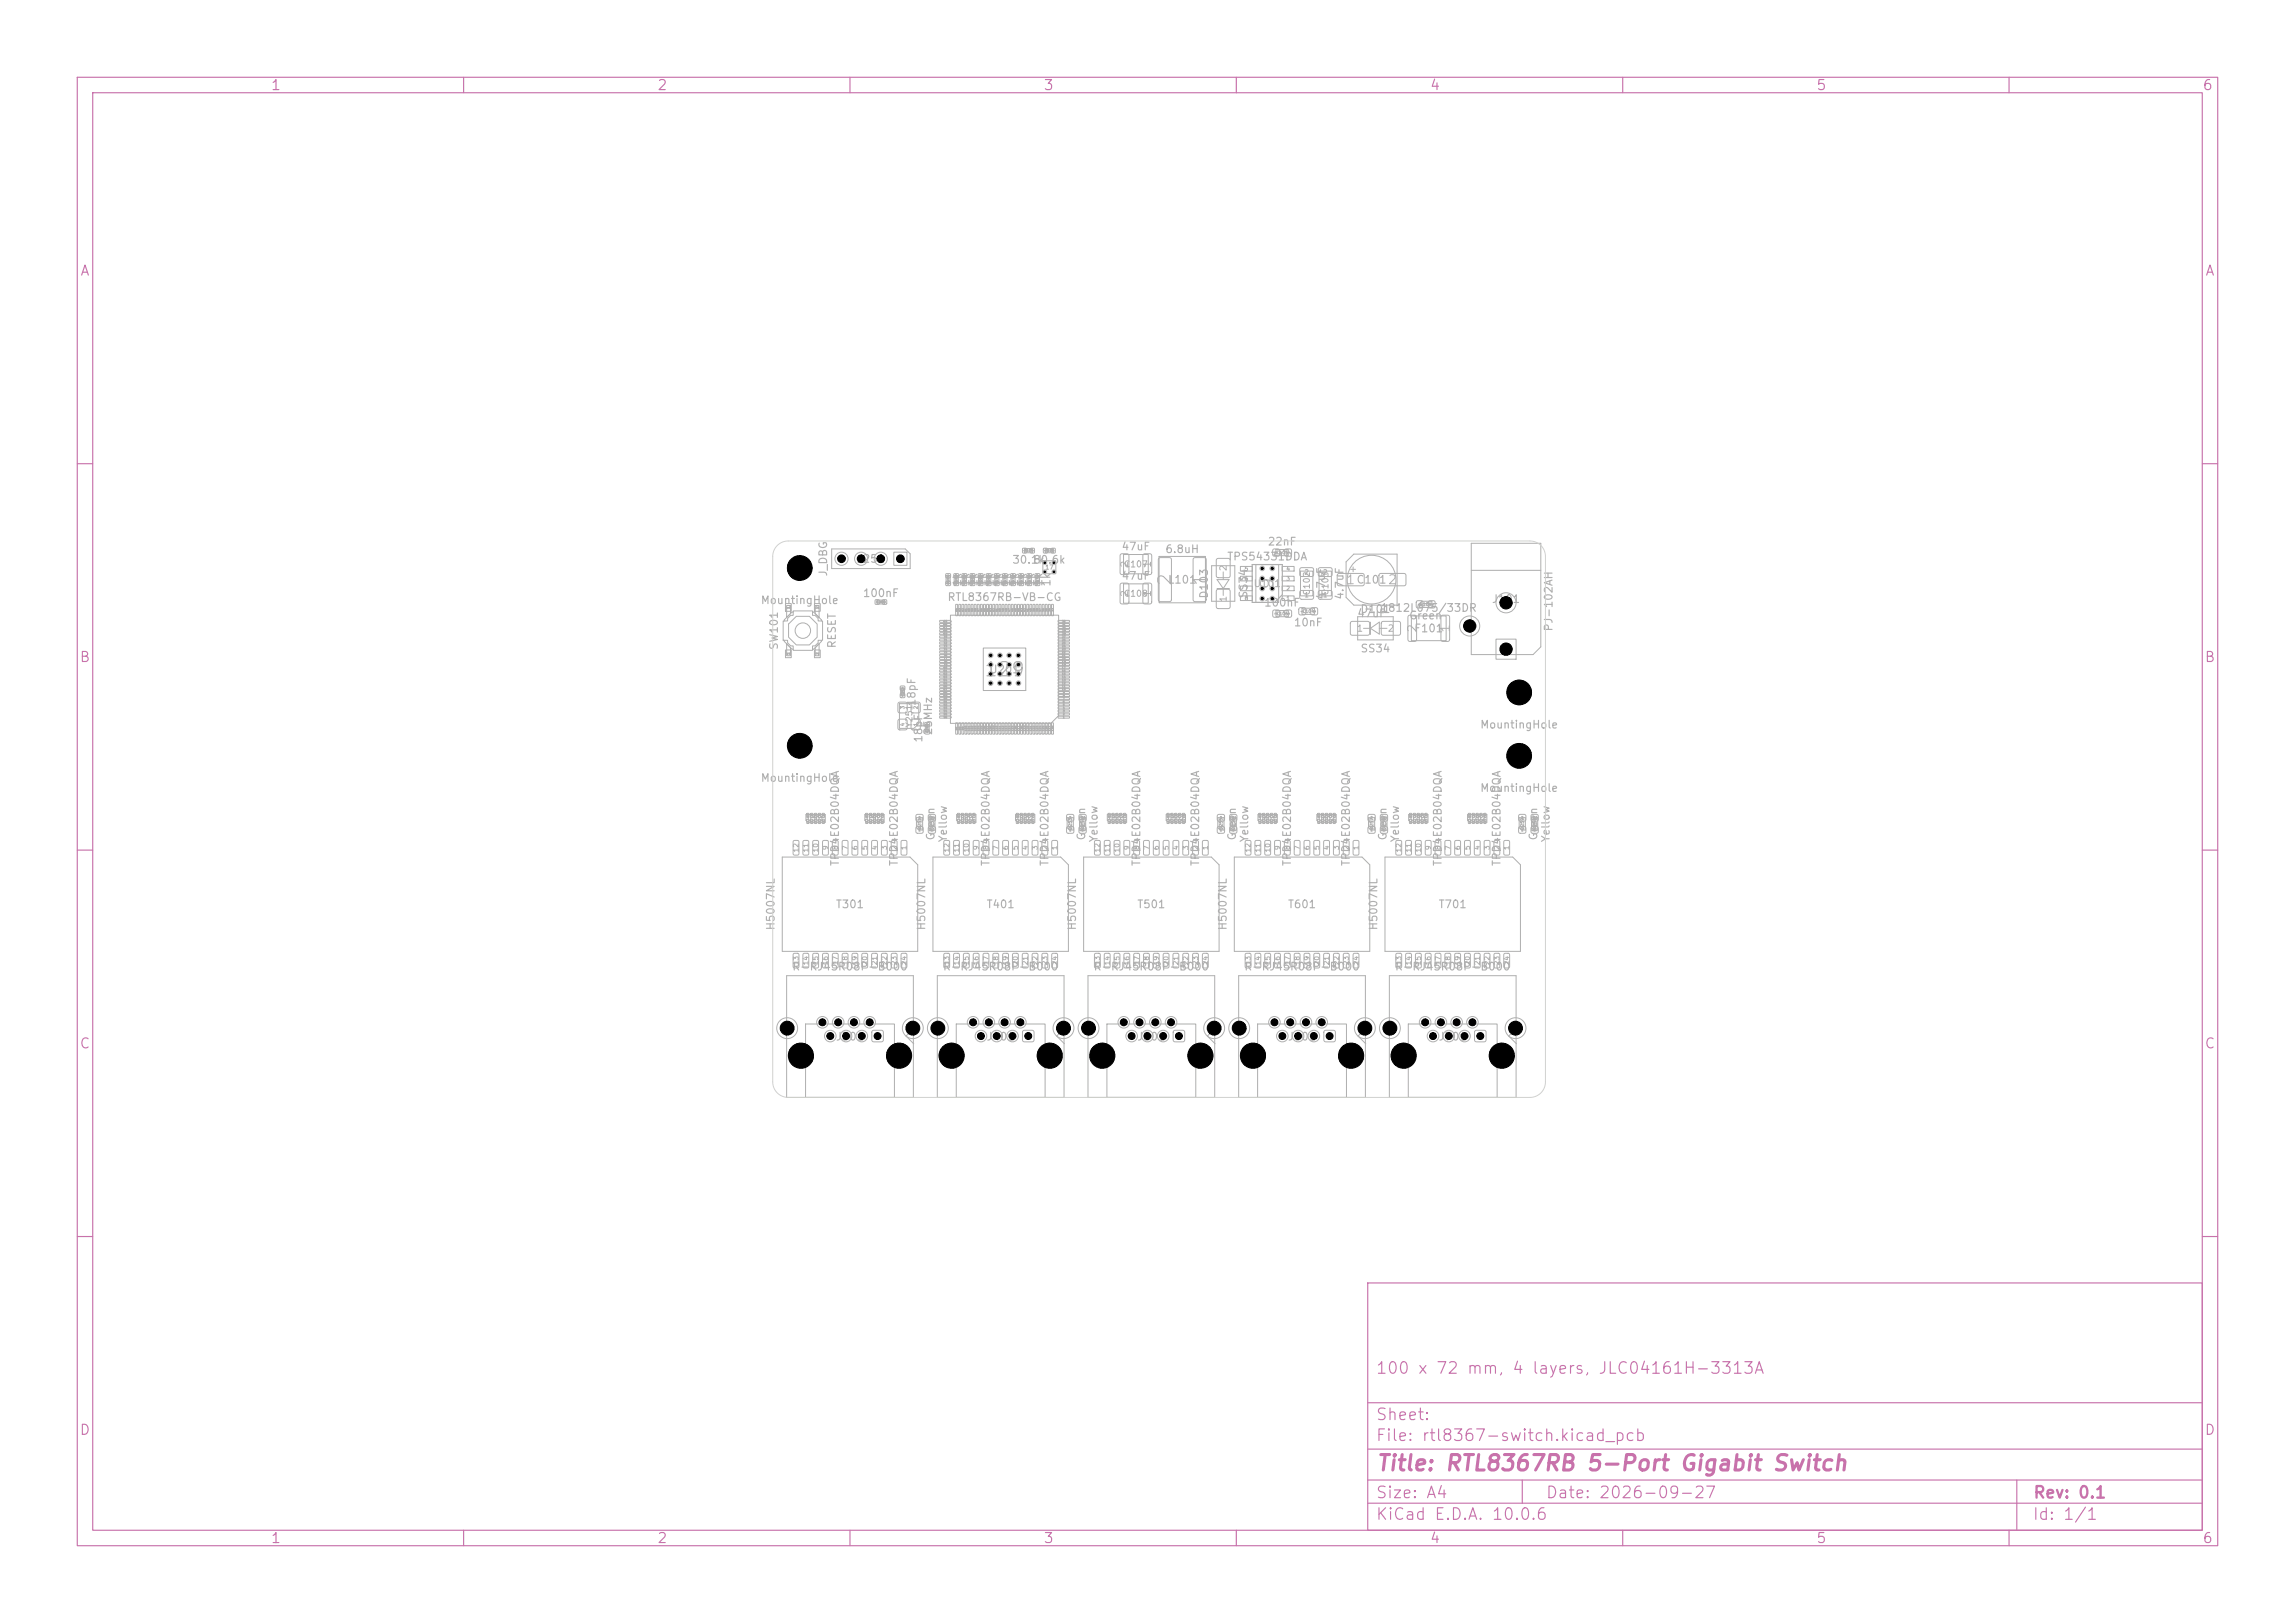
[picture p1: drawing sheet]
<svg xmlns="http://www.w3.org/2000/svg" width="297mm" height="210mm" viewBox="0 0 297 210" stroke-linecap="round" stroke-linejoin="round" font-family="sans-serif">
<defs><g id="words">
<text font-size="2" fill="#c872ab" x="178" y="190.8">Title: RTL8367RB 5-Port Gigabit Switch</text>
<text font-size="1.8" fill="#afafaf" x="127.2" y="88">129</text>
<g font-size="1.7" fill="#afafaf">
<text x="152" y="76" transform="rotate(-90 152 76)">2</text>
<text x="156.5" y="76" transform="rotate(-90 156.5 76)">1</text>
</g>
<text font-size="1.6" fill="#afafaf" x="165.2" y="76.4" transform="rotate(-90 165.2 76.4)">9</text>
<g font-size="1.5" fill="#c872ab">
<text x="178" y="178.1">100 x 72 mm, 4 layers, JLC04161H-3313A</text>
<text x="178" y="184.1">Sheet:</text>
<text x="178" y="186.8">File: rtl8367-switch.kicad_pcb</text>
<text x="178" y="197">KiCad E.D.A. 10.0.6</text>
<text x="178" y="194.2">Size: A4</text>
<text x="200" y="194.2">Date: 2026-09-27</text>
<text x="263" y="197">Id: 1/1</text>
<text x="263" y="194.2">Rev: 0.1</text>
</g>
<g font-size="1.3" fill="#c872ab">
<text x="35" y="12">1</text>
<text x="85" y="12">2</text>
<text x="135" y="12">3</text>
<text x="185" y="12">4</text>
<text x="235" y="12">5</text>
<text x="285" y="12">6</text>
<text x="10.3" y="36">A</text>
<text x="285.3" y="36">A</text>
<text x="10.2" y="86">B</text>
<text x="285.2" y="86">B</text>
<text x="10.2" y="136">C</text>
<text x="285.2" y="136">C</text>
<text x="10.2" y="186">D</text>
<text x="285.2" y="186">D</text>
<text x="35" y="200">1</text>
<text x="85" y="200">2</text>
<text x="135" y="200">3</text>
<text x="185" y="200">4</text>
<text x="235" y="200">5</text>
<text x="285" y="200">6</text>
</g>
<g font-size="1.2" fill="#afafaf">
<text x="174.1" y="75.9">1</text>
<text x="179.5" y="75.9">2</text>
</g>
<g font-size="1.1" fill="#afafaf">
<text x="183.6" y="81.9" transform="rotate(-90 183.6 81.9)">2</text>
<text x="187.9" y="81.9" transform="rotate(-90 187.9 81.9)">1</text>
</g>
<g font-size="1" fill="#afafaf">
<text x="145.1" y="71.5">47uF</text>
<text x="150.7" y="71.8">6.8uH</text>
<text x="164" y="70.8">22nF</text>
<text x="107.3" y="74.7" transform="rotate(-90 107.3 74.7)">J_DBG</text>
<text x="110.8" y="73.1">J251</text>
<text x="111.6" y="77.5">100nF</text>
<text x="124.6" y="76" transform="rotate(-90 124.6 76)">1k</text>
<text x="125.7" y="76" transform="rotate(-90 125.7 76)">1k</text>
<text x="126.7" y="76" transform="rotate(-90 126.7 76)">1k</text>
<text x="127.8" y="76" transform="rotate(-90 127.8 76)">1k</text>
<text x="128.8" y="76" transform="rotate(-90 128.8 76)">1k</text>
<text x="129.9" y="76" transform="rotate(-90 129.9 76)">1k</text>
<text x="130.9" y="76" transform="rotate(-90 130.9 76)">1k</text>
<text x="130.9" y="73.2">30.1k</text>
<text x="132" y="76" transform="rotate(-90 132 76)">1k</text>
<text x="133" y="76" transform="rotate(-90 133 76)">1k</text>
<text x="133.6" y="73.2">80.6k</text>
<text x="134.1" y="76" transform="rotate(-90 134.1 76)">1k</text>
<text x="135.1" y="76" transform="rotate(-90 135.1 76)">1k</text>
<text x="136.2" y="76" transform="rotate(-90 136.2 76)">1k</text>
<text x="145.1" y="75.3">47uF</text>
<text x="151.1" y="75.8">L101</text>
<text x="156.6" y="77.5" transform="rotate(-90 156.6 77.5)">D103</text>
<text x="158.7" y="72.8">TPS54331DDA</text>
<text x="161.7" y="77.5" transform="rotate(-90 161.7 77.5)">SS34</text>
<text x="171.7" y="77.7" transform="rotate(-90 171.7 77.7)">4.7uF</text>
<text x="174.1" y="77.7" transform="rotate(-90 174.1 77.7)">4.7uF</text>
<text x="175.5" y="75.8">C101</text>
<text x="98.4" y="78.4">MountingHole</text>
<text x="108.4" y="84" transform="rotate(-90 108.4 84)">RESET</text>
<text x="122.5" y="78">RTL8367RB-VB-CG</text>
<text x="163.5" y="78.7">100nF</text>
<text x="167.4" y="81.3">10nF</text>
<text x="175.6" y="80.1">47uF</text>
<text x="176" y="79.6">D101</text>
<text x="178.6" y="79.4">1812L075/33DR</text>
<text x="182.3" y="80.4">Green</text>
<text x="182.9" y="82.1">F101</text>
<text x="193" y="78.3">J101</text>
<text x="201.2" y="81.8" transform="rotate(-90 201.2 81.8)">PJ-102AH</text>
<text x="100.9" y="84.2" transform="rotate(-90 100.9 84.2)">SW101</text>
<text x="127.9" y="87.4">U201</text>
<text x="176" y="84.7">SS34</text>
<text x="118.7" y="91.5" transform="rotate(-90 118.7 91.5)">18pF</text>
<text x="120.9" y="95.2" transform="rotate(-90 120.9 95.2)">25MHz</text>
<text x="191.5" y="94.5">MountingHole</text>
<text x="98.4" y="101.4">MountingHole</text>
<text x="119.6" y="96.2" transform="rotate(-90 119.6 96.2)">18pF</text>
<text x="191.5" y="102.7">MountingHole</text>
<text x="108.8" y="112.1" transform="rotate(-90 108.8 112.1)">TPD4E02B04DQA</text>
<text x="116.4" y="112.1" transform="rotate(-90 116.4 112.1)">TPD4E02B04DQA</text>
<text x="121.2" y="108.8" transform="rotate(-90 121.2 108.8)">Green</text>
<text x="122.8" y="109.1" transform="rotate(-90 122.8 109.1)">Yellow</text>
<text x="128.3" y="112.1" transform="rotate(-90 128.3 112.1)">TPD4E02B04DQA</text>
<text x="135.9" y="112.1" transform="rotate(-90 135.9 112.1)">TPD4E02B04DQA</text>
<text x="140.7" y="108.8" transform="rotate(-90 140.7 108.8)">Green</text>
<text x="142.3" y="109.1" transform="rotate(-90 142.3 109.1)">Yellow</text>
<text x="147.8" y="112.1" transform="rotate(-90 147.8 112.1)">TPD4E02B04DQA</text>
<text x="155.4" y="112.1" transform="rotate(-90 155.4 112.1)">TPD4E02B04DQA</text>
<text x="160.2" y="108.8" transform="rotate(-90 160.2 108.8)">Green</text>
<text x="161.8" y="109.1" transform="rotate(-90 161.8 109.1)">Yellow</text>
<text x="167.3" y="112.1" transform="rotate(-90 167.3 112.1)">TPD4E02B04DQA</text>
<text x="174.9" y="112.1" transform="rotate(-90 174.9 112.1)">TPD4E02B04DQA</text>
<text x="179.7" y="108.8" transform="rotate(-90 179.7 108.8)">Green</text>
<text x="181.3" y="109.1" transform="rotate(-90 181.3 109.1)">Yellow</text>
<text x="186.8" y="112.1" transform="rotate(-90 186.8 112.1)">TPD4E02B04DQA</text>
<text x="194.4" y="112.1" transform="rotate(-90 194.4 112.1)">TPD4E02B04DQA</text>
<text x="199.2" y="108.8" transform="rotate(-90 199.2 108.8)">Green</text>
<text x="200.8" y="109.1" transform="rotate(-90 200.8 109.1)">Yellow</text>
<text x="108.1" y="117.8">T301</text>
<text x="127.6" y="117.8">T401</text>
<text x="147.1" y="117.8">T501</text>
<text x="166.6" y="117.8">T601</text>
<text x="186.1" y="117.8">T701</text>
<text x="100.5" y="120.5" transform="rotate(-90 100.5 120.5)">H5007NL</text>
<text x="102.4" y="125.8">R-RJ45R08P-B000</text>
<text x="120" y="120.5" transform="rotate(-90 120 120.5)">H5007NL</text>
<text x="121.9" y="125.8">R-RJ45R08P-B000</text>
<text x="139.5" y="120.5" transform="rotate(-90 139.5 120.5)">H5007NL</text>
<text x="141.4" y="125.8">R-RJ45R08P-B000</text>
<text x="159" y="120.5" transform="rotate(-90 159 120.5)">H5007NL</text>
<text x="160.9" y="125.8">R-RJ45R08P-B000</text>
<text x="178.5" y="120.5" transform="rotate(-90 178.5 120.5)">H5007NL</text>
<text x="180.4" y="125.8">R-RJ45R08P-B000</text>
<text x="108.1" y="134.9">J301</text>
<text x="127.6" y="134.9">J401</text>
<text x="147.1" y="134.9">J501</text>
<text x="166.6" y="134.9">J601</text>
<text x="186.1" y="134.9">J701</text>
</g>
<g font-size=".9" fill="#afafaf">
<text x="146.2" y="77.3" transform="rotate(-90 146.2 77.3)">2</text>
<text x="146.2" y="73.5" transform="rotate(-90 146.2 73.5)">2</text>
<text x="149.2" y="77.3" transform="rotate(-90 149.2 77.3)">1</text>
<text x="149.2" y="73.5" transform="rotate(-90 149.2 73.5)">1</text>
<text x="162.2" y="76.2">U101</text>
<text x="189.7" y="81.7">3</text>
<text x="194.4" y="78.7">2</text>
<text x="194.4" y="84.7">1</text>
<text x="100.9" y="133.7">SH</text>
<text x="117.1" y="133.7">SH</text>
<text x="120.4" y="133.7">SH</text>
<text x="136.6" y="133.7">SH</text>
<text x="139.9" y="133.7">SH</text>
<text x="156.1" y="133.7">SH</text>
<text x="159.4" y="133.7">SH</text>
<text x="175.6" y="133.7">SH</text>
<text x="178.9" y="133.7">SH</text>
<text x="195.1" y="133.7">SH</text>
</g>
<g font-size=".8" fill="#afafaf">
<text x="145.4" y="77.4">C108</text>
<text x="145.4" y="73.6">C107</text>
<text x="158.9" y="78" transform="rotate(-90 158.9 78)">1</text>
<text x="158.9" y="74" transform="rotate(-90 158.9 74)">2</text>
<text x="169.7" y="77.1" transform="rotate(-90 169.7 77.1)">C102</text>
<text x="172.1" y="77.1" transform="rotate(-90 172.1 77.1)">C103</text>
<text x="175.5" y="81.9">1</text>
<text x="179.5" y="81.9">2</text>
<text x="118.3" y="94.2" transform="rotate(-90 118.3 94.2)">Y251</text>
</g>
<g font-size=".6" fill="#afafaf">
<text x="108.6" y="72.7">4</text>
<text x="111.1" y="72.7">3</text>
<text x="113.7" y="72.7">2</text>
<text x="116.2" y="72.7">1</text>
<text x="135.2" y="73.8">17</text>
<text x="168.8" y="77.4">1</text>
<text x="168.8" y="74.5">2</text>
<text x="171.2" y="77.4">1</text>
<text x="171.2" y="74.5">2</text>
<text x="103.5" y="110.4" transform="rotate(-90 103.5 110.4)">12</text>
<text x="104.8" y="110.4" transform="rotate(-90 104.8 110.4)">11</text>
<text x="106" y="110.4" transform="rotate(-90 106 110.4)">10</text>
<text x="107.3" y="110.1" transform="rotate(-90 107.3 110.1)">9</text>
<text x="108.6" y="110.1" transform="rotate(-90 108.6 110.1)">8</text>
<text x="109.8" y="110.1" transform="rotate(-90 109.8 110.1)">7</text>
<text x="111.1" y="110.1" transform="rotate(-90 111.1 110.1)">6</text>
<text x="112.4" y="110.1" transform="rotate(-90 112.4 110.1)">5</text>
<text x="113.7" y="110.1" transform="rotate(-90 113.7 110.1)">4</text>
<text x="114.9" y="110.1" transform="rotate(-90 114.9 110.1)">3</text>
<text x="116.2" y="110.1" transform="rotate(-90 116.2 110.1)">2</text>
<text x="117.5" y="110.1" transform="rotate(-90 117.5 110.1)">1</text>
<text x="123" y="110.4" transform="rotate(-90 123 110.4)">12</text>
<text x="124.3" y="110.4" transform="rotate(-90 124.3 110.4)">11</text>
<text x="125.5" y="110.4" transform="rotate(-90 125.5 110.4)">10</text>
<text x="126.8" y="110.1" transform="rotate(-90 126.8 110.1)">9</text>
<text x="128.1" y="110.1" transform="rotate(-90 128.1 110.1)">8</text>
<text x="129.3" y="110.1" transform="rotate(-90 129.3 110.1)">7</text>
<text x="130.6" y="110.1" transform="rotate(-90 130.6 110.1)">6</text>
<text x="131.9" y="110.1" transform="rotate(-90 131.9 110.1)">5</text>
<text x="133.2" y="110.1" transform="rotate(-90 133.2 110.1)">4</text>
<text x="134.4" y="110.1" transform="rotate(-90 134.4 110.1)">3</text>
<text x="135.7" y="110.1" transform="rotate(-90 135.7 110.1)">2</text>
<text x="137" y="110.1" transform="rotate(-90 137 110.1)">1</text>
<text x="142.5" y="110.4" transform="rotate(-90 142.5 110.4)">12</text>
<text x="143.8" y="110.4" transform="rotate(-90 143.8 110.4)">11</text>
<text x="145" y="110.4" transform="rotate(-90 145 110.4)">10</text>
<text x="146.3" y="110.1" transform="rotate(-90 146.3 110.1)">9</text>
<text x="147.6" y="110.1" transform="rotate(-90 147.6 110.1)">8</text>
<text x="148.8" y="110.1" transform="rotate(-90 148.8 110.1)">7</text>
<text x="150.1" y="110.1" transform="rotate(-90 150.1 110.1)">6</text>
<text x="151.4" y="110.1" transform="rotate(-90 151.4 110.1)">5</text>
<text x="152.7" y="110.1" transform="rotate(-90 152.7 110.1)">4</text>
<text x="153.9" y="110.1" transform="rotate(-90 153.9 110.1)">3</text>
<text x="155.2" y="110.1" transform="rotate(-90 155.2 110.1)">2</text>
<text x="156.5" y="110.1" transform="rotate(-90 156.5 110.1)">1</text>
<text x="162" y="110.4" transform="rotate(-90 162 110.4)">12</text>
<text x="163.3" y="110.4" transform="rotate(-90 163.3 110.4)">11</text>
<text x="164.5" y="110.4" transform="rotate(-90 164.5 110.4)">10</text>
<text x="165.8" y="110.1" transform="rotate(-90 165.8 110.1)">9</text>
<text x="167.1" y="110.1" transform="rotate(-90 167.1 110.1)">8</text>
<text x="168.3" y="110.1" transform="rotate(-90 168.3 110.1)">7</text>
<text x="169.6" y="110.1" transform="rotate(-90 169.6 110.1)">6</text>
<text x="170.9" y="110.1" transform="rotate(-90 170.9 110.1)">5</text>
<text x="172.2" y="110.1" transform="rotate(-90 172.2 110.1)">4</text>
<text x="173.4" y="110.1" transform="rotate(-90 173.4 110.1)">3</text>
<text x="174.7" y="110.1" transform="rotate(-90 174.7 110.1)">2</text>
<text x="176" y="110.1" transform="rotate(-90 176 110.1)">1</text>
<text x="181.5" y="110.4" transform="rotate(-90 181.5 110.4)">12</text>
<text x="182.8" y="110.4" transform="rotate(-90 182.8 110.4)">11</text>
<text x="184" y="110.4" transform="rotate(-90 184 110.4)">10</text>
<text x="185.3" y="110.1" transform="rotate(-90 185.3 110.1)">9</text>
<text x="186.6" y="110.1" transform="rotate(-90 186.6 110.1)">8</text>
<text x="187.8" y="110.1" transform="rotate(-90 187.8 110.1)">7</text>
<text x="189.1" y="110.1" transform="rotate(-90 189.1 110.1)">6</text>
<text x="190.4" y="110.1" transform="rotate(-90 190.4 110.1)">5</text>
<text x="191.7" y="110.1" transform="rotate(-90 191.7 110.1)">4</text>
<text x="192.9" y="110.1" transform="rotate(-90 192.9 110.1)">3</text>
<text x="194.2" y="110.1" transform="rotate(-90 194.2 110.1)">2</text>
<text x="195.5" y="110.1" transform="rotate(-90 195.5 110.1)">1</text>
<text x="103.5" y="125" transform="rotate(-90 103.5 125)">13</text>
<text x="104.8" y="125" transform="rotate(-90 104.8 125)">14</text>
<text x="106" y="125" transform="rotate(-90 106 125)">15</text>
<text x="107.3" y="125" transform="rotate(-90 107.3 125)">16</text>
<text x="108.6" y="125" transform="rotate(-90 108.6 125)">17</text>
<text x="109.8" y="125" transform="rotate(-90 109.8 125)">18</text>
<text x="111.1" y="125" transform="rotate(-90 111.1 125)">19</text>
<text x="112.4" y="125" transform="rotate(-90 112.4 125)">20</text>
<text x="113.7" y="125" transform="rotate(-90 113.7 125)">21</text>
<text x="114.9" y="125" transform="rotate(-90 114.9 125)">22</text>
<text x="116.2" y="125" transform="rotate(-90 116.2 125)">23</text>
<text x="117.5" y="125" transform="rotate(-90 117.5 125)">24</text>
<text x="123" y="125" transform="rotate(-90 123 125)">13</text>
<text x="124.3" y="125" transform="rotate(-90 124.3 125)">14</text>
<text x="125.5" y="125" transform="rotate(-90 125.5 125)">15</text>
<text x="126.8" y="125" transform="rotate(-90 126.8 125)">16</text>
<text x="128.1" y="125" transform="rotate(-90 128.1 125)">17</text>
<text x="129.3" y="125" transform="rotate(-90 129.3 125)">18</text>
<text x="130.6" y="125" transform="rotate(-90 130.6 125)">19</text>
<text x="131.9" y="125" transform="rotate(-90 131.9 125)">20</text>
<text x="133.2" y="125" transform="rotate(-90 133.2 125)">21</text>
<text x="134.4" y="125" transform="rotate(-90 134.4 125)">22</text>
<text x="135.7" y="125" transform="rotate(-90 135.7 125)">23</text>
<text x="137" y="125" transform="rotate(-90 137 125)">24</text>
<text x="142.5" y="125" transform="rotate(-90 142.5 125)">13</text>
<text x="143.8" y="125" transform="rotate(-90 143.8 125)">14</text>
<text x="145" y="125" transform="rotate(-90 145 125)">15</text>
<text x="146.3" y="125" transform="rotate(-90 146.3 125)">16</text>
<text x="147.6" y="125" transform="rotate(-90 147.6 125)">17</text>
<text x="148.8" y="125" transform="rotate(-90 148.8 125)">18</text>
<text x="150.1" y="125" transform="rotate(-90 150.1 125)">19</text>
<text x="151.4" y="125" transform="rotate(-90 151.4 125)">20</text>
<text x="152.7" y="125" transform="rotate(-90 152.7 125)">21</text>
<text x="153.9" y="125" transform="rotate(-90 153.9 125)">22</text>
<text x="155.2" y="125" transform="rotate(-90 155.2 125)">23</text>
<text x="156.5" y="125" transform="rotate(-90 156.5 125)">24</text>
<text x="162" y="125" transform="rotate(-90 162 125)">13</text>
<text x="163.3" y="125" transform="rotate(-90 163.3 125)">14</text>
<text x="164.5" y="125" transform="rotate(-90 164.5 125)">15</text>
<text x="165.8" y="125" transform="rotate(-90 165.8 125)">16</text>
<text x="167.1" y="125" transform="rotate(-90 167.1 125)">17</text>
<text x="168.3" y="125" transform="rotate(-90 168.3 125)">18</text>
<text x="169.6" y="125" transform="rotate(-90 169.6 125)">19</text>
<text x="170.9" y="125" transform="rotate(-90 170.9 125)">20</text>
<text x="172.2" y="125" transform="rotate(-90 172.2 125)">21</text>
<text x="173.4" y="125" transform="rotate(-90 173.4 125)">22</text>
<text x="174.7" y="125" transform="rotate(-90 174.7 125)">23</text>
<text x="176" y="125" transform="rotate(-90 176 125)">24</text>
<text x="181.5" y="125" transform="rotate(-90 181.5 125)">13</text>
<text x="182.8" y="125" transform="rotate(-90 182.8 125)">14</text>
<text x="184" y="125" transform="rotate(-90 184 125)">15</text>
<text x="185.3" y="125" transform="rotate(-90 185.3 125)">16</text>
<text x="186.6" y="125" transform="rotate(-90 186.6 125)">17</text>
<text x="187.8" y="125" transform="rotate(-90 187.8 125)">18</text>
<text x="189.1" y="125" transform="rotate(-90 189.1 125)">19</text>
<text x="190.4" y="125" transform="rotate(-90 190.4 125)">20</text>
<text x="191.7" y="125" transform="rotate(-90 191.7 125)">21</text>
<text x="192.9" y="125" transform="rotate(-90 192.9 125)">22</text>
<text x="194.2" y="125" transform="rotate(-90 194.2 125)">23</text>
<text x="195.5" y="125" transform="rotate(-90 195.5 125)">24</text>
</g>
<g font-size=".5" fill="#afafaf">
<text x="161" y="74">5</text>
<text x="161" y="75.3">6</text>
<text x="161" y="76.5">7</text>
<text x="161" y="77.8">8</text>
<text x="166.4" y="77.8">1</text>
<text x="166.4" y="76.5">2</text>
<text x="166.4" y="75.3">3</text>
<text x="166.4" y="74">4</text>
<text x="117.2" y="94" transform="rotate(-90 117.2 94)">4</text>
<text x="117.2" y="91.8" transform="rotate(-90 117.2 91.8)">3</text>
<text x="118.9" y="94" transform="rotate(-90 118.9 94)">1</text>
<text x="118.9" y="91.8" transform="rotate(-90 118.9 91.8)">2</text>
<text x="104.4" y="106.3">U301</text>
<text x="112" y="106.3">U302</text>
<text x="123.9" y="106.3">U401</text>
<text x="131.5" y="106.3">U402</text>
<text x="143.4" y="106.3">U501</text>
<text x="151" y="106.3">U502</text>
<text x="162.9" y="106.3">U601</text>
<text x="170.5" y="106.3">U602</text>
<text x="182.4" y="106.3">U701</text>
<text x="190" y="106.3">U702</text>
<text x="106.1" y="132.7">8</text>
<text x="107.2" y="134.4">7</text>
<text x="108.2" y="132.7">6</text>
<text x="109.2" y="134.4">5</text>
<text x="110.2" y="132.7">4</text>
<text x="111.2" y="134.4">3</text>
<text x="112.3" y="132.7">2</text>
<text x="113.3" y="134.4">1</text>
<text x="125.6" y="132.7">8</text>
<text x="126.7" y="134.4">7</text>
<text x="127.7" y="132.7">6</text>
<text x="128.7" y="134.4">5</text>
<text x="129.7" y="132.7">4</text>
<text x="130.7" y="134.4">3</text>
<text x="131.8" y="132.7">2</text>
<text x="132.8" y="134.4">1</text>
<text x="145.1" y="132.7">8</text>
<text x="146.2" y="134.4">7</text>
<text x="147.2" y="132.7">6</text>
<text x="148.2" y="134.4">5</text>
<text x="149.2" y="132.7">4</text>
<text x="150.2" y="134.4">3</text>
<text x="151.3" y="132.7">2</text>
<text x="152.3" y="134.4">1</text>
<text x="164.6" y="132.7">8</text>
<text x="165.7" y="134.4">7</text>
<text x="166.7" y="132.7">6</text>
<text x="167.7" y="134.4">5</text>
<text x="168.7" y="132.7">4</text>
<text x="169.7" y="134.4">3</text>
<text x="170.8" y="132.7">2</text>
<text x="171.8" y="134.4">1</text>
<text x="184.1" y="132.7">8</text>
<text x="185.2" y="134.4">7</text>
<text x="186.2" y="132.7">6</text>
<text x="187.2" y="134.4">5</text>
<text x="188.2" y="132.7">4</text>
<text x="189.2" y="134.4">3</text>
<text x="190.3" y="132.7">2</text>
<text x="191.3" y="134.4">1</text>
</g>
<g font-size=".4" fill="#afafaf">
<text x="165.1" y="71.8">C105</text>
<text x="165.1" y="79.7">C106</text>
<text x="168.5" y="79.4">C104</text>
<text x="183.7" y="78.5">D104</text>
<text x="119.3" y="107.4" transform="rotate(-90 119.3 107.4)">D251</text>
<text x="120.9" y="107.4" transform="rotate(-90 120.9 107.4)">D252</text>
<text x="138.8" y="107.4" transform="rotate(-90 138.8 107.4)">D253</text>
<text x="140.4" y="107.4" transform="rotate(-90 140.4 107.4)">D254</text>
<text x="158.3" y="107.4" transform="rotate(-90 158.3 107.4)">D255</text>
<text x="159.9" y="107.4" transform="rotate(-90 159.9 107.4)">D256</text>
<text x="177.8" y="107.4" transform="rotate(-90 177.8 107.4)">D257</text>
<text x="179.4" y="107.4" transform="rotate(-90 179.4 107.4)">D258</text>
<text x="197.3" y="107.4" transform="rotate(-90 197.3 107.4)">D259</text>
<text x="198.9" y="107.4" transform="rotate(-90 198.9 107.4)">D260</text>
</g>
<g font-size=".3" fill="#afafaf">
<text x="132.6" y="71.4">R107</text>
<text x="135.3" y="71.4">R108</text>
<text x="165.4" y="71.7" transform="rotate(-90 165.4 71.7)">2</text>
<text x="166.9" y="71.7" transform="rotate(-90 166.9 71.7)">1</text>
<text x="122.9" y="75.5" transform="rotate(-90 122.9 75.5)">R285</text>
<text x="123.9" y="75.5" transform="rotate(-90 123.9 75.5)">R284</text>
<text x="125" y="75.5" transform="rotate(-90 125 75.5)">R283</text>
<text x="126" y="75.5" transform="rotate(-90 126 75.5)">R282</text>
<text x="127.1" y="75.5" transform="rotate(-90 127.1 75.5)">R281</text>
<text x="128.1" y="75.5" transform="rotate(-90 128.1 75.5)">R280</text>
<text x="129.2" y="75.5" transform="rotate(-90 129.2 75.5)">R279</text>
<text x="130.2" y="75.5" transform="rotate(-90 130.2 75.5)">R278</text>
<text x="131.3" y="75.5" transform="rotate(-90 131.3 75.5)">R277</text>
<text x="132.3" y="75.5" transform="rotate(-90 132.3 75.5)">R276</text>
<text x="133.4" y="75.5" transform="rotate(-90 133.4 75.5)">R275</text>
<text x="134.4" y="75.5" transform="rotate(-90 134.4 75.5)">R274</text>
<text x="102.3" y="78.8" transform="rotate(-90 102.3 78.8)">1</text>
<text x="106" y="78.8" transform="rotate(-90 106 78.8)">2</text>
<text x="113.5" y="78.1">C205</text>
<text x="122.1" y="80.6">65</text>
<text x="122.1" y="81">66</text>
<text x="122.1" y="81.4">67</text>
<text x="122.1" y="81.8">68</text>
<text x="122.1" y="82.2">69</text>
<text x="122.1" y="82.6">70</text>
<text x="122.1" y="83">71</text>
<text x="122.1" y="83.8">73</text>
<text x="124" y="79.2" transform="rotate(-90 124 79.2)">64</text>
<text x="124.4" y="79.2" transform="rotate(-90 124.4 79.2)">63</text>
<text x="124.8" y="79.2" transform="rotate(-90 124.8 79.2)">62</text>
<text x="125.2" y="79.2" transform="rotate(-90 125.2 79.2)">61</text>
<text x="126" y="79.2" transform="rotate(-90 126 79.2)">59</text>
<text x="126.4" y="79.2" transform="rotate(-90 126.4 79.2)">58</text>
<text x="126.8" y="79.2" transform="rotate(-90 126.8 79.2)">57</text>
<text x="127.2" y="79.2" transform="rotate(-90 127.2 79.2)">56</text>
<text x="127.6" y="79.2" transform="rotate(-90 127.6 79.2)">55</text>
<text x="128" y="79.2" transform="rotate(-90 128 79.2)">54</text>
<text x="128.4" y="79.2" transform="rotate(-90 128.4 79.2)">53</text>
<text x="128.8" y="79.2" transform="rotate(-90 128.8 79.2)">52</text>
<text x="129.2" y="79.2" transform="rotate(-90 129.2 79.2)">51</text>
<text x="129.6" y="79.2" transform="rotate(-90 129.6 79.2)">50</text>
<text x="130.4" y="79.2" transform="rotate(-90 130.4 79.2)">48</text>
<text x="130.8" y="79.2" transform="rotate(-90 130.8 79.2)">47</text>
<text x="131.2" y="79.2" transform="rotate(-90 131.2 79.2)">46</text>
<text x="131.6" y="79.2" transform="rotate(-90 131.6 79.2)">45</text>
<text x="132" y="79.2" transform="rotate(-90 132 79.2)">44</text>
<text x="132.4" y="79.2" transform="rotate(-90 132.4 79.2)">43</text>
<text x="132.8" y="79.2" transform="rotate(-90 132.8 79.2)">42</text>
<text x="133.2" y="79.2" transform="rotate(-90 133.2 79.2)">41</text>
<text x="133.6" y="79.2" transform="rotate(-90 133.6 79.2)">40</text>
<text x="134" y="79.2" transform="rotate(-90 134 79.2)">39</text>
<text x="134.8" y="79.2" transform="rotate(-90 134.8 79.2)">37</text>
<text x="135.2" y="79.2" transform="rotate(-90 135.2 79.2)">36</text>
<text x="135.6" y="79.2" transform="rotate(-90 135.6 79.2)">35</text>
<text x="136" y="79.2" transform="rotate(-90 136 79.2)">34</text>
<text x="136.4" y="79.2" transform="rotate(-90 136.4 79.2)">33</text>
<text x="137.4" y="83.8">24</text>
<text x="137.4" y="83">26</text>
<text x="137.4" y="82.6">27</text>
<text x="137.4" y="82.2">28</text>
<text x="137.4" y="81.8">29</text>
<text x="137.4" y="81.4">30</text>
<text x="137.4" y="81">31</text>
<text x="137.4" y="80.6">32</text>
<text x="165.4" y="79.6" transform="rotate(-90 165.4 79.6)">2</text>
<text x="166.9" y="79.6" transform="rotate(-90 166.9 79.6)">1</text>
<text x="168.8" y="79.3" transform="rotate(-90 168.8 79.3)">1</text>
<text x="170.3" y="79.3" transform="rotate(-90 170.3 79.3)">2</text>
<text x="184" y="78.4" transform="rotate(-90 184 78.4)">1</text>
<text x="185.5" y="78.4" transform="rotate(-90 185.5 78.4)">2</text>
<text x="102.3" y="84.8" transform="rotate(-90 102.3 84.8)">1</text>
<text x="106" y="84.8" transform="rotate(-90 106 84.8)">2</text>
<text x="122.1" y="84.2">74</text>
<text x="122.1" y="84.6">75</text>
<text x="122.1" y="85">76</text>
<text x="122.1" y="85.4">77</text>
<text x="122.1" y="85.8">78</text>
<text x="122.1" y="86.2">79</text>
<text x="122.1" y="86.6">80</text>
<text x="122.1" y="87">81</text>
<text x="122.1" y="87.4">82</text>
<text x="122.1" y="88.2">84</text>
<text x="122.1" y="88.6">85</text>
<text x="122.1" y="89">86</text>
<text x="122.1" y="89.4">87</text>
<text x="122.1" y="89.8">88</text>
<text x="137.4" y="89.4">10</text>
<text x="137.4" y="89">11</text>
<text x="137.4" y="88.6">12</text>
<text x="137.4" y="88.2">13</text>
<text x="137.4" y="87.4">15</text>
<text x="137.4" y="87">16</text>
<text x="137.4" y="86.6">17</text>
<text x="137.4" y="86.2">18</text>
<text x="137.4" y="85.8">19</text>
<text x="137.4" y="85.4">20</text>
<text x="137.4" y="85">21</text>
<text x="137.4" y="84.6">22</text>
<text x="137.4" y="84.2">23</text>
<text x="137.5" y="89.8">9</text>
<text x="117" y="90" transform="rotate(-90 117 90)">C252</text>
<text x="120.2" y="94.7" transform="rotate(-90 120.2 94.7)">C251</text>
<text x="122.1" y="90.2">89</text>
<text x="122.1" y="90.6">90</text>
<text x="122.1" y="91">91</text>
<text x="122.1" y="91.4">92</text>
<text x="122.1" y="91.8">93</text>
<text x="122.1" y="92.6">95</text>
<text x="122.1" y="93">96</text>
<text x="124" y="94.5" transform="rotate(-90 124 94.5)">97</text>
<text x="124.4" y="94.5" transform="rotate(-90 124.4 94.5)">98</text>
<text x="124.8" y="94.5" transform="rotate(-90 124.8 94.5)">99</text>
<text x="125.2" y="94.6" transform="rotate(-90 125.2 94.6)">100</text>
<text x="126" y="94.6" transform="rotate(-90 126 94.6)">102</text>
<text x="126.4" y="94.6" transform="rotate(-90 126.4 94.6)">103</text>
<text x="126.8" y="94.6" transform="rotate(-90 126.8 94.6)">104</text>
<text x="127.2" y="94.6" transform="rotate(-90 127.2 94.6)">105</text>
<text x="127.6" y="94.6" transform="rotate(-90 127.6 94.6)">106</text>
<text x="128" y="94.6" transform="rotate(-90 128 94.6)">107</text>
<text x="128.4" y="94.6" transform="rotate(-90 128.4 94.6)">108</text>
<text x="128.8" y="94.6" transform="rotate(-90 128.8 94.6)">109</text>
<text x="129.2" y="94.6" transform="rotate(-90 129.2 94.6)">110</text>
<text x="129.6" y="94.6" transform="rotate(-90 129.6 94.6)">111</text>
<text x="130.4" y="94.6" transform="rotate(-90 130.4 94.6)">113</text>
<text x="130.8" y="94.6" transform="rotate(-90 130.8 94.6)">114</text>
<text x="131.2" y="94.6" transform="rotate(-90 131.2 94.6)">115</text>
<text x="131.6" y="94.6" transform="rotate(-90 131.6 94.6)">116</text>
<text x="132" y="94.6" transform="rotate(-90 132 94.6)">117</text>
<text x="132.4" y="94.6" transform="rotate(-90 132.4 94.6)">118</text>
<text x="132.8" y="94.6" transform="rotate(-90 132.8 94.6)">119</text>
<text x="133.2" y="94.6" transform="rotate(-90 133.2 94.6)">120</text>
<text x="133.6" y="94.6" transform="rotate(-90 133.6 94.6)">121</text>
<text x="134" y="94.6" transform="rotate(-90 134 94.6)">122</text>
<text x="134.8" y="94.6" transform="rotate(-90 134.8 94.6)">124</text>
<text x="135.2" y="94.6" transform="rotate(-90 135.2 94.6)">125</text>
<text x="135.6" y="94.6" transform="rotate(-90 135.6 94.6)">126</text>
<text x="136" y="94.6" transform="rotate(-90 136 94.6)">127</text>
<text x="136.4" y="94.6" transform="rotate(-90 136.4 94.6)">128</text>
<text x="137.5" y="93">1</text>
<text x="137.5" y="92.6">2</text>
<text x="137.5" y="91.8">4</text>
<text x="137.5" y="91.4">5</text>
<text x="137.5" y="91">6</text>
<text x="137.5" y="90.6">7</text>
<text x="137.5" y="90.2">8</text>
<text x="118.8" y="107.6">1</text>
<text x="118.8" y="106.1">2</text>
<text x="120.4" y="107.6">1</text>
<text x="120.4" y="106.1">2</text>
<text x="138.3" y="107.6">1</text>
<text x="138.3" y="106.1">2</text>
<text x="139.9" y="107.6">1</text>
<text x="139.9" y="106.1">2</text>
<text x="157.8" y="107.6">1</text>
<text x="157.8" y="106.1">2</text>
<text x="159.4" y="107.6">1</text>
<text x="159.4" y="106.1">2</text>
<text x="177.3" y="107.6">1</text>
<text x="177.3" y="106.1">2</text>
<text x="178.9" y="107.6">1</text>
<text x="178.9" y="106.1">2</text>
<text x="196.8" y="107.6">1</text>
<text x="196.8" y="106.1">2</text>
<text x="198.4" y="107.6">1</text>
<text x="198.4" y="106.1">2</text>
</g>
<g font-size=".2" fill="#afafaf">
<text x="132.8" y="71.4" transform="rotate(-90 132.8 71.4)">1</text>
<text x="133.8" y="71.4" transform="rotate(-90 133.8 71.4)">2</text>
<text x="135.5" y="71.4" transform="rotate(-90 135.5 71.4)">1</text>
<text x="136.5" y="71.4" transform="rotate(-90 136.5 71.4)">2</text>
<text x="122.6" y="75.7">1</text>
<text x="122.6" y="74.7">2</text>
<text x="123.6" y="75.7">1</text>
<text x="123.6" y="74.7">2</text>
<text x="124.7" y="75.7">1</text>
<text x="124.7" y="74.7">2</text>
<text x="125.7" y="75.7">1</text>
<text x="125.7" y="74.7">2</text>
<text x="126.8" y="75.7">1</text>
<text x="126.8" y="74.7">2</text>
<text x="127.8" y="75.7">1</text>
<text x="127.8" y="74.7">2</text>
<text x="128.9" y="75.7">1</text>
<text x="128.9" y="74.7">2</text>
<text x="129.9" y="75.7">1</text>
<text x="129.9" y="74.7">2</text>
<text x="131" y="75.7">1</text>
<text x="131" y="74.7">2</text>
<text x="132" y="75.7">1</text>
<text x="132" y="74.7">2</text>
<text x="133.1" y="75.7">1</text>
<text x="133.1" y="74.7">2</text>
<text x="134.1" y="75.7">1</text>
<text x="134.1" y="74.7">2</text>
<text x="163.2" y="77.6">9</text>
<text x="163.2" y="76.3">9</text>
<text x="163.2" y="75">9</text>
<text x="163.2" y="73.7">9</text>
<text x="164.5" y="77.6">9</text>
<text x="164.5" y="76.3">9</text>
<text x="164.5" y="75">9</text>
<text x="164.5" y="73.7">9</text>
<text x="114.6" y="78" transform="rotate(-90 114.6 78)">1</text>
<text x="116.7" y="89.2">2</text>
<text x="127.9" y="88.6">129</text>
<text x="127.9" y="87.4">129</text>
<text x="127.9" y="86.2">129</text>
<text x="127.9" y="85">129</text>
<text x="129.1" y="88.6">129</text>
<text x="129.1" y="87.4">129</text>
<text x="129.1" y="86.2">129</text>
<text x="129.1" y="85">129</text>
<text x="130.3" y="88.6">129</text>
<text x="130.3" y="87.4">129</text>
<text x="130.3" y="86.2">129</text>
<text x="130.3" y="85">129</text>
<text x="131.5" y="88.6">129</text>
<text x="131.5" y="87.4">129</text>
<text x="131.5" y="86.2">129</text>
<text x="131.5" y="85">129</text>
<text x="116.7" y="90.2">1</text>
<text x="119.9" y="93.9">1</text>
<text x="119.9" y="94.9">2</text>
</g>
</g></defs>
<g fill="none" stroke="#c872ab" stroke-width=".15">
<path d="M10 10h277v190h-277zM12 12h273v186h-273zM60 10v2M110 10v2M160 10v2M210 10v2M260 10v2M10 60h2M285 60h2M10 110h2M285 110h2M10 160h2"/>
<path d="M177 166h108v32h-108zM285 160h2M60 198v2M110 198v2M160 198v2M177 194.5h108M177 191.5h108M177 187.5h108M177 181.5h108M197 191.5v3M210 198v2M260 198v2"/>
<path d="M261 191.5v6.5"/>
</g>
<g fill="none" stroke="#afafaf" stroke-width=".13">
<path d="M101.7 78.1h.7v1h-.7zM101.8 78.4h.5v1l-.5 .5zM101.8 78.7h.5M102.7 79.2h-.2l-1 1v.2M102.7 79h2.4v.6h.4l.4 .4v.4h.5v2.4h-.5v.4l-.4 .4h-.4v.5h-2.4v-.5h-.4l-.4-.4v-.4h-.5v-2.4h.5v-.4l.4-.4h.4zM105.1 79.2h.2l1 1v.2M105.4 78.1h.7v1h-.7zM105.5 78.4h.5v1.5l-.5-.5zM105.5 78.7h.5M107.6 71h9.6l.6 .7v1.9h-10.2zM113.3 77.6h.5v.6h-.5zM113.5 77.7h1v.4h-1z"/>
<path d="M114.2 77.6h.5v.6h-.5zM115.7 71.4h1.7v1.7h-1.7zM122.4 75.3h.6v.4h-.6zM122.4 74.3h.6v.4h-.6zM122.4 74.5h.6v1h-.6zM123 79.6h14v13l-1 1h-13zM123.5 75.3h.5v.4h-.5zM123.5 74.3h.5v.4h-.5zM123.5 74.5h.5v1h-.5zM123.7 78.2l.2 .1v1.4l-.2-.1zM124.1 78.2l.2 .1v1.4l-.2-.1zM124.5 78.2l.2 .1v1.4l-.2-.1z"/>
<path d="M124.5 75.3h.6v.4h-.6zM124.5 74.3h.6v.4h-.6zM124.5 74.5h.6v1h-.6zM124.9 78.2l.2 .1v1.4l-.2-.1zM125.3 78.2l.2 .1v1.4l-.2-.1zM125.6 75.3h.5v.4h-.5zM125.6 74.3h.5v.4h-.5zM125.6 74.5h.5v1h-.5zM125.7 78.2l.2 .1v1.4l-.2-.1zM126.1 78.2l.2 .1v1.4l-.2-.1zM126.5 78.2l.2 .1v1.4l-.2-.1zM126.6 75.3h.6v.4h-.6z"/>
<path d="M126.6 74.3h.6v.4h-.6zM126.6 74.5h.6v1h-.6zM126.9 78.2l.2 .1v1.4l-.2-.1zM127.3 78.2l.2 .1v1.4l-.2-.1zM127.7 75.3h.5v.4h-.5zM127.7 74.3h.5v.4h-.5zM127.7 74.5h.5v1h-.5zM127.7 78.2l.2 .1v1.4l-.2-.1zM128.1 78.2l.2 .1v1.4l-.2-.1zM128.5 78.2l.2 .1v1.4l-.2-.1zM128.7 75.3h.6v.4h-.6zM128.7 74.3h.6v.4h-.6z"/>
<path d="M128.7 74.5h.6v1h-.6zM128.9 78.2l.2 .1v1.4l-.2-.1zM129.3 78.2l.2 .1v1.4l-.2-.1zM129.7 78.2l.2 .1v1.4l-.2-.1zM129.8 75.3h.5v.4h-.5zM129.8 74.3h.5v.4h-.5zM129.8 74.5h.5v1h-.5zM130.1 78.2l.2 .1v1.4l-.2-.1zM130.5 78.2l.2 .1v1.4l-.2-.1zM130.8 75.3h.6v.4h-.6zM130.8 74.3h.6v.4h-.6zM130.8 74.5h.6v1h-.6z"/>
<path d="M130.9 78.2l.2 .1v1.4l-.2-.1zM131.3 78.2l.2 .1v1.4l-.2-.1zM131.7 78.2l.2 .1v1.4l-.2-.1zM131.9 75.3h.5v.4h-.5zM131.9 74.3h.5v.4h-.5zM131.9 74.5h.5v1h-.5zM132.1 78.2l.2 .1v1.4l-.2-.1zM132.4 71h.4v.5h-.4zM132.5 78.2l.2 .1v1.4l-.2-.1zM132.6 71h1v.5h-1zM132.9 78.2l.2 .1v1.4l-.2-.1zM132.9 75.3h.6v.4h-.6z"/>
<path d="M132.9 74.3h.6v.4h-.6zM132.9 74.5h.6v1h-.6zM133.3 78.2l.2 .1v1.4l-.2-.1zM133.4 71h.4v.5h-.4zM133.7 78.2l.2 .1v1.4l-.2-.1zM134 75.3h.5v.4h-.5zM134 74.3h.5v.4h-.5zM134 74.5h.5v1h-.5zM134.1 78.2l.2 .1v1.4l-.2-.1zM134.5 78.2l.2 .1v1.4l-.2-.1zM134.9 78.2l.2 .1v1.4l-.2-.1zM135 72.6h1.6v1.6h-1.6z"/>
<path d="M135.1 71h.4v.5h-.4zM135.3 71h1v.5h-1zM135.3 78.2l.2 .1v1.4l-.2-.1zM135.7 78.2l.2 .1v1.4l-.2-.1zM136.1 71h.4v.5h-.4zM136.1 78.2l.2 .1v1.4l-.2-.1zM145 75.5l.9-.1 .2 .2v2.3l-.2 .2h-.7l-.2-.1-.1-2.3zM145 71.7h.9l.2 .1v2.3l-.2 .2-.7 .1-.2-.2-.1-2.3zM145.4 75.6h3.2v2.4h-3.2zM145.4 71.7h3.2v2.6h-3.2zM148 75.5l.8-.1 .2 .2v2.3l-.1 .2h-.7l-.3-.1v-2.3zM148 71.7h.8l.2 .1v2.3l-.1 .2-.7 .1-.3-.2v-2.3z"/>
<path d="M150 72.2l1.3-.1 .3 .2v5.3l-.2 .2h-1.2l-.3-.1v-5.3zM150 72h6v6h-6zM154.5 72.2l1.4-.1 .2 .2v5.3l-.2 .2h-1.3l-.2-.1v-5.3zM156.8 73.2h3v4.6h-3zM157.5 76.3h.1h1.5l.1 .2v2l-.1 .2h-.2h-1.4l-.1-.2v-2zM157.5 72.3h.1h1.5l.1 .2v2l-.1 .2h-.2h-1.4l-.1-.2v-2zM157.5 76.1h1.6M157.5 75h1.6l-.8 1.1zM158.3 74v1M158.3 76.1v1M160.5 73.3h1.6v.6h-1.6zM160.5 74.6h1.6v.6h-1.6z"/>
<path d="M160.5 75.8h1.6v.6h-1.6zM160.5 77.1h1.6v.6h-1.6zM162.5 73h3v5h-3zM164.8 71.1l.1-.1 .6 .1 .1 .2-.1 .6-.1 .1-.6-.1-.1-.2zM164.8 79l.1-.1 .6 .1 .1 .1-.1 .7-.1 .1-.6-.1-.1-.1zM165.1 71.1h1.6v.8h-1.6zM165.1 79h1.6v.8h-1.6zM165.9 77.1h1.6v.6h-1.6zM165.9 75.8h1.6v.6h-1.6zM165.9 74.6h1.6v.6h-1.6zM165.9 73.3h1.6v.6h-1.6zM166.3 71.1l.2-.1 .6 .1v.2v.6l-.2 .1-.6-.1-.1-.2z"/>
<path d="M166.3 79l.2-.1 .6 .1 .1 .1-.1 .7-.2 .1-.6-.1v-.1zM168.1 78.7l.2-.1 .6 .1 .1 .1-.1 .7-.2 .1-.6-.1v-.1zM168.3 76.5l.1-.1h1.4l.2 .3v.7l-.3 .2-1.3-.1-.2-.2zM168.3 73.5l.1-.1 1.4 .1 .2 .2v.7l-.3 .2h-1.3l-.2-.2zM168.3 73.9h1.6v3.2h-1.6zM168.5 78.7h1.6v.8h-1.6zM169.7 78.7l.2-.1 .6 .1v.1v.7l-.2 .1-.6-.1-.1-.1zM170.7 76.5l.2-.1h1.3l.2 .3v.7l-.2 .2-1.4-.1-.2-.2zM170.7 73.5l.2-.1 1.3 .1 .2 .2v.7l-.2 .2h-1.4l-.2-.2zM170.7 73.9h1.6v3.2h-1.6zM173.1 74.3l.2-.1h3.1l.2 .2-.1 1.2-.2 .2h-3.1l-.2-.2zM174.8 73.7h.6"/>
<path d="M175.1 73.4v.6M175.2 71.7h5.6v6.6h-5.6l-1-1v-4.6zM175.7 79.8h4.6v3h-4.6zM178.5 74.3l.2-.1h3.1l.2 .2-.1 1.2-.2 .2h-3.1l-.2-.2zM182.3 79.7l.8-.1 .2 .2v2.9l-.1 .3h-.8l-.2-.2v-3zM182.6 79.7h4.5v3.2h-4.5zM183.3 77.8h.8v.8h-.8zM183.7 78.1l.3-.3h1.3v.8h-1.6zM184.9 77.8h.8v.8h-.8zM186.5 79.7l.8-.1 .3 .2v2.9l-.2 .3h-.7l-.2-.2v-3zM190.4 70.3h9v13.4l-1 1h-8zM190.4 73.8h9"/>
<path d="M101.5 82.9v.1l1 1h.2M101.7 84.1h.7v1h-.7zM101.8 83.3l.5 .5v1h-.5zM101.8 84.5h.5M102.1 80.7l1-1h1.7l1 1v1.7l-1 1h-1.7l-1-1zM105.4 84.1h.7v1h-.7zM105.5 83.8l.5-.5v1.5h-.5zM105.5 84.5h.5M106.3 82.9v.1l-1 1h-.2M116.3 90.9l.2-.1 .8 .1 .1 .2-.1 1.1-.2 .1-.8-.1-.1-.2zM116.3 93.1h.2h.8l.1 .2-.1 1.1h-.2h-.8l-.1-.2zM116.4 91.1h2.5v2.5l-.6 .7h-1.9z"/>
<path d="M116.5 89.8h.6v.4h-.6zM116.5 88.8h.6v.5h-.6zM116.5 89h.6v1h-.6zM118 93.1h.1h.9l.1 .2-.1 1.1h-.2h-.8l-.1-.2zM118 90.9l.1-.1 .9 .1 .1 .2-.1 1.1-.2 .1-.8-.1-.1-.2zM119.7 93.5h.6v.5h-.6zM119.7 94.5h.6v.4h-.6zM119.8 93.7h.4v1h-.4zM121.6 80.3h1.4l.1 .2h-1.4zM121.6 80.7h1.4l.1 .2h-1.4zM121.6 81.1h1.4l.1 .2h-1.4zM121.6 81.5h1.4l.1 .2h-1.4z"/>
<path d="M121.6 81.9h1.4l.1 .2h-1.4zM121.6 82.3h1.4l.1 .2h-1.4zM121.6 82.7h1.4l.1 .2h-1.4zM121.6 83.1h1.4l.1 .2h-1.4zM121.6 83.5h1.4l.1 .2h-1.4zM121.6 83.9h1.4l.1 .2h-1.4zM121.6 84.3h1.4l.1 .2h-1.4zM121.6 84.7h1.4l.1 .2h-1.4zM121.6 85.1h1.4l.1 .2h-1.4zM121.6 85.5h1.4l.1 .2h-1.4zM121.6 85.9h1.4l.1 .2h-1.4zM121.6 86.3h1.4l.1 .2h-1.4z"/>
<path d="M121.6 86.7h1.4l.1 .2h-1.4zM121.6 87.1h1.4l.1 .2h-1.4zM121.6 87.5h1.4l.1 .2h-1.4zM121.6 87.9h1.4l.1 .2h-1.4zM121.6 88.3h1.4l.1 .2h-1.4zM121.6 88.7h1.4l.1 .2h-1.4zM121.6 89.1h1.4l.1 .2h-1.4zM121.6 89.5h1.4l.1 .2h-1.4zM121.6 89.9h1.4l.1 .2h-1.4zM121.6 90.3h1.4l.1 .2h-1.4zM121.6 90.7h1.4l.1 .2h-1.4zM121.6 91.1h1.4l.1 .2h-1.4z"/>
<path d="M121.6 91.5h1.4l.1 .2h-1.4zM121.6 91.9h1.4l.1 .2h-1.4zM121.6 92.3h1.4l.1 .2h-1.4zM121.6 92.7h1.4l.1 .2h-1.4zM123.7 93.5l.2 .1v1.4l-.2-.1zM124.1 93.5l.2 .1v1.4l-.2-.1zM124.5 93.5l.2 .1v1.4l-.2-.1zM124.9 93.5l.2 .1v1.4l-.2-.1zM125.3 93.5l.2 .1v1.4l-.2-.1zM125.7 93.5l.2 .1v1.4l-.2-.1zM126.1 93.5l.2 .1v1.4l-.2-.1zM126.5 93.5l.2 .1v1.4l-.2-.1z"/>
<path d="M126.9 93.5l.2 .1v1.4l-.2-.1zM127.2 83.8h5.6v5.6h-5.6zM127.3 93.5l.2 .1v1.4l-.2-.1zM127.7 93.5l.2 .1v1.4l-.2-.1zM128.1 93.5l.2 .1v1.4l-.2-.1zM128.5 93.5l.2 .1v1.4l-.2-.1zM128.9 93.5l.2 .1v1.4l-.2-.1zM129.3 93.5l.2 .1v1.4l-.2-.1zM129.7 93.5l.2 .1v1.4l-.2-.1zM130.1 93.5l.2 .1v1.4l-.2-.1zM130.5 93.5l.2 .1v1.4l-.2-.1zM130.9 93.5l.2 .1v1.4l-.2-.1z"/>
<path d="M131.3 93.5l.2 .1v1.4l-.2-.1zM131.7 93.5l.2 .1v1.4l-.2-.1zM132.1 93.5l.2 .1v1.4l-.2-.1zM132.5 93.5l.2 .1v1.4l-.2-.1zM132.9 93.5l.2 .1v1.4l-.2-.1zM133.3 93.5l.2 .1v1.4l-.2-.1zM133.7 93.5l.2 .1v1.4l-.2-.1zM134.1 93.5l.2 .1v1.4l-.2-.1zM134.5 93.5l.2 .1v1.4l-.2-.1zM134.9 93.5l.2 .1v1.4l-.2-.1zM135.3 93.5l.2 .1v1.4l-.2-.1zM135.7 93.5l.2 .1v1.4l-.2-.1z"/>
<path d="M136.1 93.5l.2 .1v1.4l-.2-.1zM136.9 92.7h1.4l.1 .2h-1.4zM136.9 92.3h1.4l.1 .2h-1.4zM136.9 91.9h1.4l.1 .2h-1.4zM136.9 91.5h1.4l.1 .2h-1.4zM136.9 91.1h1.4l.1 .2h-1.4zM136.9 90.7h1.4l.1 .2h-1.4zM136.9 90.3h1.4l.1 .2h-1.4zM136.9 89.9h1.4l.1 .2h-1.4zM136.9 89.5h1.4l.1 .2h-1.4zM136.9 89.1h1.4l.1 .2h-1.4zM136.9 88.7h1.4l.1 .2h-1.4z"/>
<path d="M136.9 88.3h1.4l.1 .2h-1.4zM136.9 87.9h1.4l.1 .2h-1.4zM136.9 87.5h1.4l.1 .2h-1.4zM136.9 87.1h1.4l.1 .2h-1.4zM136.9 86.7h1.4l.1 .2h-1.4zM136.9 86.3h1.4l.1 .2h-1.4zM136.9 85.9h1.4l.1 .2h-1.4zM136.9 85.5h1.4l.1 .2h-1.4zM136.9 85.1h1.4l.1 .2h-1.4zM136.9 84.7h1.4l.1 .2h-1.4zM136.9 84.3h1.4l.1 .2h-1.4zM136.9 83.9h1.4l.1 .2h-1.4z"/>
<path d="M136.9 83.5h1.4l.1 .2h-1.4zM136.9 83.1h1.4l.1 .2h-1.4zM136.9 82.7h1.4l.1 .2h-1.4zM136.9 82.3h1.4l.1 .2h-1.4zM136.9 81.9h1.4l.1 .2h-1.4zM136.9 81.5h1.4l.1 .2h-1.4zM136.9 81.1h1.4l.1 .2h-1.4zM136.9 80.7h1.4l.1 .2h-1.4zM136.9 80.3h1.4l.1 .2h-1.4zM174.8 80.5l.2-.1h2l.2 .1 .1 .2-.1 1.4-.2 .1h-2l-.2-.1-.1-.1zM176.4 81.3h1M177.4 80.5v1.6"/>
<path d="M177.4 81.3l1.1-.8v1.6zM178.5 81.3h1M178.8 80.5l.2-.1h2l.2 .1 .1 .2-.1 1.4-.2 .1h-2l-.2-.1-.1-.1zM193.6 82.7h2.6v2.6h-2.6zM101.2 110.9h16.6l1 1v11.2h-17.6zM102.7 108.8l.5-.1 .2 .2v1.6l-.1 .1-.5 .1-.2-.2zM104 108.8l.5-.1 .2 .2v1.6l-.2 .1-.4 .1-.2-.2zM104.3 105.4h2.5v1h-2.3l-.2-.2zM104.4 106l.3 .1v.5l-.3-.1zM104.4 105.3h.3v.5l-.3-.1zM104.9 106l.3 .1v.5l-.3-.1zM104.9 105.3h.3v.5l-.3-.1z"/>
<path d="M105.2 108.8l.5-.1 .2 .2v1.6l-.1 .1-.4 .1-.2-.2zM105.4 106l.3 .1v.5l-.3-.1zM105.4 105.3h.3v.5l-.3-.1zM105.9 106l.3 .1v.5l-.3-.1zM105.9 105.3h.3v.5l-.3-.1zM106.4 106l.3 .1v.5l-.3-.1zM106.4 105.3h.3v.5l-.3-.1zM106.5 108.8l.5-.1 .2 .2v1.6l-.1 .1-.5 .1-.1-.2zM107.8 108.8l.5-.1 .2 .2v1.6l-.1 .1-.5 .1-.2-.2zM109 108.8l.6-.1 .1 .2v1.6l-.1 .1-.4 .1-.2-.2zM110.3 108.8l.5-.1 .2 .2v1.6l-.1 .1-.5 .1-.1-.2zM111.6 108.8l.5-.1 .2 .2v1.6l-.1 .1-.5 .1-.2-.2z"/>
<path d="M111.9 105.4h2.5v1h-2.2l-.3-.2zM112 106l.3 .1v.5l-.3-.1zM112 105.3h.3v.5l-.3-.1zM112.5 106l.3 .1v.5l-.3-.1zM112.5 105.3h.3v.5l-.3-.1zM112.9 108.8l.5-.1 .1 .2 .1 1.6-.2 .1-.4 .1-.2-.2zM113 106l.3 .1v.5l-.3-.1zM113 105.3h.3v.5l-.3-.1zM113.5 106l.3 .1v.5l-.3-.1zM113.5 105.3h.3v.5l-.3-.1zM114 106l.3 .1v.5l-.3-.1zM114 105.3h.3v.5l-.3-.1z"/>
<path d="M114.1 108.8l.5-.1 .2 .2v1.6l-.1 .1-.4 .1-.2-.2zM115.4 108.8l.5-.1 .2 .2v1.6l-.1 .1-.5 .1-.2-.2zM116.7 108.8l.5-.1 .2 .2v1.6l-.2 .1-.4 .1-.2-.2zM118.6 107h.8v.8h-.8zM118.6 105.4h.8v.8h-.8zM118.6 105.8h.8v1.6h-.5l-.3-.3zM120.2 107h.8v.8h-.8zM120.2 105.4h.8v.8h-.8zM120.2 105.8h.8v1.6h-.5l-.3-.3zM120.7 110.9h16.6l1 1v11.2h-17.6zM122.2 108.8l.5-.1 .2 .2v1.6l-.1 .1-.5 .1-.2-.2zM123.5 108.8l.5-.1 .2 .2v1.6l-.2 .1-.4 .1-.2-.2z"/>
<path d="M123.8 105.4h2.5v1h-2.3l-.2-.2zM123.9 106l.3 .1v.5l-.3-.1zM123.9 105.3h.3v.5l-.3-.1zM124.4 106l.3 .1v.5l-.3-.1zM124.4 105.3h.3v.5l-.3-.1zM124.7 108.8l.5-.1 .2 .2v1.6l-.1 .1-.4 .1-.2-.2zM124.9 106l.3 .1v.5l-.3-.1zM124.9 105.3h.3v.5l-.3-.1zM125.4 106l.3 .1v.5l-.3-.1zM125.4 105.3h.3v.5l-.3-.1zM125.9 106l.3 .1v.5l-.3-.1zM125.9 105.3h.3v.5l-.3-.1z"/>
<path d="M126 108.8l.5-.1 .2 .2v1.6l-.1 .1-.5 .1-.1-.2zM127.3 108.8l.5-.1 .2 .2v1.6l-.1 .1-.5 .1-.2-.2zM128.5 108.8l.6-.1 .1 .2v1.6l-.1 .1-.4 .1-.2-.2zM129.8 108.8l.5-.1 .2 .2v1.6l-.1 .1-.5 .1-.1-.2zM131.1 108.8l.5-.1 .2 .2v1.6l-.1 .1-.5 .1-.2-.2zM131.4 105.4h2.5v1h-2.2l-.3-.2zM131.5 106l.3 .1v.5l-.3-.1zM131.5 105.3h.3v.5l-.3-.1zM132 106l.3 .1v.5l-.3-.1zM132 105.3h.3v.5l-.3-.1zM132.4 108.8l.5-.1 .1 .2 .1 1.6-.2 .1-.4 .1-.2-.2zM132.5 106l.3 .1v.5l-.3-.1z"/>
<path d="M132.5 105.3h.3v.5l-.3-.1zM133 106l.3 .1v.5l-.3-.1zM133 105.3h.3v.5l-.3-.1zM133.5 106l.3 .1v.5l-.3-.1zM133.5 105.3h.3v.5l-.3-.1zM133.6 108.8l.5-.1 .2 .2v1.6l-.1 .1-.4 .1-.2-.2zM134.9 108.8l.5-.1 .2 .2v1.6l-.1 .1-.5 .1-.2-.2zM136.2 108.8l.5-.1 .2 .2v1.6l-.2 .1-.4 .1-.2-.2zM138.1 107h.8v.8h-.8zM138.1 105.4h.8v.8h-.8zM138.1 105.8h.8v1.6h-.5l-.3-.3zM139.7 107h.8v.8h-.8z"/>
<path d="M139.7 105.4h.8v.8h-.8zM139.7 105.8h.8v1.6h-.5l-.3-.3zM140.2 110.9h16.6l1 1v11.2h-17.6zM141.7 108.8l.5-.1 .2 .2v1.6l-.1 .1-.5 .1-.2-.2zM143 108.8l.5-.1 .2 .2v1.6l-.2 .1-.4 .1-.2-.2zM143.3 105.4h2.5v1h-2.3l-.2-.2zM143.4 106l.3 .1v.5l-.3-.1zM143.4 105.3h.3v.5l-.3-.1zM143.9 106l.3 .1v.5l-.3-.1zM143.9 105.3h.3v.5l-.3-.1zM144.2 108.8l.5-.1 .2 .2v1.6l-.1 .1-.4 .1-.2-.2zM144.4 106l.3 .1v.5l-.3-.1z"/>
<path d="M144.4 105.3h.3v.5l-.3-.1zM144.9 106l.3 .1v.5l-.3-.1zM144.9 105.3h.3v.5l-.3-.1zM145.4 106l.3 .1v.5l-.3-.1zM145.4 105.3h.3v.5l-.3-.1zM145.5 108.8l.5-.1 .2 .2v1.6l-.1 .1-.5 .1-.1-.2zM146.8 108.8l.5-.1 .2 .2v1.6l-.1 .1-.5 .1-.2-.2zM148 108.8l.6-.1 .1 .2v1.6l-.1 .1-.4 .1-.2-.2zM149.3 108.8l.5-.1 .2 .2v1.6l-.1 .1-.5 .1-.1-.2zM150.6 108.8l.5-.1 .2 .2v1.6l-.1 .1-.5 .1-.2-.2zM150.9 105.4h2.5v1h-2.2l-.3-.2zM151 106l.3 .1v.5l-.3-.1z"/>
<path d="M151 105.3h.3v.5l-.3-.1zM151.5 106l.3 .1v.5l-.3-.1zM151.5 105.3h.3v.5l-.3-.1zM151.9 108.8l.5-.1 .1 .2 .1 1.6-.2 .1-.4 .1-.2-.2zM152 106l.3 .1v.5l-.3-.1zM152 105.3h.3v.5l-.3-.1zM152.5 106l.3 .1v.5l-.3-.1zM152.5 105.3h.3v.5l-.3-.1zM153 106l.3 .1v.5l-.3-.1zM153 105.3h.3v.5l-.3-.1zM153.1 108.8l.5-.1 .2 .2v1.6l-.1 .1-.4 .1-.2-.2zM154.4 108.8l.5-.1 .2 .2v1.6l-.1 .1-.5 .1-.2-.2z"/>
<path d="M155.7 108.8l.5-.1 .2 .2v1.6l-.2 .1-.4 .1-.2-.2zM157.6 107h.8v.8h-.8zM157.6 105.4h.8v.8h-.8zM157.6 105.8h.8v1.6h-.5l-.3-.3zM159.2 107h.8v.8h-.8zM159.2 105.4h.8v.8h-.8zM159.2 105.8h.8v1.6h-.5l-.3-.3zM159.7 110.9h16.6l1 1v11.2h-17.6zM161.2 108.8l.5-.1 .2 .2v1.6l-.1 .1-.5 .1-.2-.2zM162.5 108.8l.5-.1 .2 .2v1.6l-.2 .1-.4 .1-.2-.2zM162.8 105.4h2.5v1h-2.3l-.2-.2zM162.9 106l.3 .1v.5l-.3-.1z"/>
<path d="M162.9 105.3h.3v.5l-.3-.1zM163.4 106l.3 .1v.5l-.3-.1zM163.4 105.3h.3v.5l-.3-.1zM163.7 108.8l.5-.1 .2 .2v1.6l-.1 .1-.4 .1-.2-.2zM163.9 106l.3 .1v.5l-.3-.1zM163.9 105.3h.3v.5l-.3-.1zM164.4 106l.3 .1v.5l-.3-.1zM164.4 105.3h.3v.5l-.3-.1zM164.9 106l.3 .1v.5l-.3-.1zM164.9 105.3h.3v.5l-.3-.1zM165 108.8l.5-.1 .2 .2v1.6l-.1 .1-.5 .1-.1-.2zM166.3 108.8l.5-.1 .2 .2v1.6l-.1 .1-.5 .1-.2-.2z"/>
<path d="M167.5 108.8l.6-.1 .1 .2v1.6l-.1 .1-.4 .1-.2-.2zM168.8 108.8l.5-.1 .2 .2v1.6l-.1 .1-.5 .1-.1-.2zM170.1 108.8l.5-.1 .2 .2v1.6l-.1 .1-.5 .1-.2-.2zM170.4 105.4h2.5v1h-2.2l-.3-.2zM170.5 106l.3 .1v.5l-.3-.1zM170.5 105.3h.3v.5l-.3-.1zM171 106l.3 .1v.5l-.3-.1zM171 105.3h.3v.5l-.3-.1zM171.4 108.8l.5-.1 .1 .2 .1 1.6-.2 .1-.4 .1-.2-.2zM171.5 106l.3 .1v.5l-.3-.1zM171.5 105.3h.3v.5l-.3-.1zM172 106l.3 .1v.5l-.3-.1z"/>
<path d="M172 105.3h.3v.5l-.3-.1zM172.5 106l.3 .1v.5l-.3-.1zM172.5 105.3h.3v.5l-.3-.1zM172.6 108.8l.5-.1 .2 .2v1.6l-.1 .1-.4 .1-.2-.2zM173.9 108.8l.5-.1 .2 .2v1.6l-.1 .1-.5 .1-.2-.2zM175.2 108.8l.5-.1 .2 .2v1.6l-.2 .1-.4 .1-.2-.2zM177.1 107h.8v.8h-.8zM177.1 105.4h.8v.8h-.8zM177.1 105.8h.8v1.6h-.5l-.3-.3zM178.7 107h.8v.8h-.8zM178.7 105.4h.8v.8h-.8zM178.7 105.8h.8v1.6h-.5l-.3-.3z"/>
<path d="M179.2 110.9h16.6l1 1v11.2h-17.6zM180.7 108.8l.5-.1 .2 .2v1.6l-.1 .1-.5 .1-.2-.2zM182 108.8l.5-.1 .2 .2v1.6l-.2 .1-.4 .1-.2-.2zM182.3 105.4h2.5v1h-2.3l-.2-.2zM182.4 106l.3 .1v.5l-.3-.1zM182.4 105.3h.3v.5l-.3-.1zM182.9 106l.3 .1v.5l-.3-.1zM182.9 105.3h.3v.5l-.3-.1zM183.2 108.8l.5-.1 .2 .2v1.6l-.1 .1-.4 .1-.2-.2zM183.4 106l.3 .1v.5l-.3-.1zM183.4 105.3h.3v.5l-.3-.1zM183.9 106l.3 .1v.5l-.3-.1z"/>
<path d="M183.9 105.3h.3v.5l-.3-.1zM184.4 106l.3 .1v.5l-.3-.1zM184.4 105.3h.3v.5l-.3-.1zM184.5 108.8l.5-.1 .2 .2v1.6l-.1 .1-.5 .1-.1-.2zM185.8 108.8l.5-.1 .2 .2v1.6l-.1 .1-.5 .1-.2-.2zM187 108.8l.6-.1 .1 .2v1.6l-.1 .1-.4 .1-.2-.2zM188.3 108.8l.5-.1 .2 .2v1.6l-.1 .1-.5 .1-.1-.2zM189.6 108.8l.5-.1 .2 .2v1.6l-.1 .1-.5 .1-.2-.2zM189.9 105.4h2.5v1h-2.2l-.3-.2zM190 106l.3 .1v.5l-.3-.1zM190 105.3h.3v.5l-.3-.1zM190.5 106l.3 .1v.5l-.3-.1z"/>
<path d="M190.5 105.3h.3v.5l-.3-.1zM190.9 108.8l.5-.1 .1 .2 .1 1.6-.2 .1-.4 .1-.2-.2zM191 106l.3 .1v.5l-.3-.1zM191 105.3h.3v.5l-.3-.1zM191.5 106l.3 .1v.5l-.3-.1zM191.5 105.3h.3v.5l-.3-.1zM192 106l.3 .1v.5l-.3-.1zM192 105.3h.3v.5l-.3-.1zM192.1 108.8l.5-.1 .2 .2v1.6l-.1 .1-.4 .1-.2-.2zM193.4 108.8l.5-.1 .2 .2v1.6l-.1 .1-.5 .1-.2-.2zM194.7 108.8l.5-.1 .2 .2v1.6l-.2 .1-.4 .1-.2-.2zM196.6 107h.8v.8h-.8z"/>
<path d="M196.6 105.4h.8v.8h-.8zM196.6 105.8h.8v1.6h-.5l-.3-.3zM198.2 107h.8v.8h-.8zM198.2 105.4h.8v.8h-.8zM198.2 105.8h.8v1.6h-.5l-.3-.3zM101.8 126.3h16.4v15.7h-16.4zM102.7 123.4h.5l.2 .1v1.6l-.1 .1-.5 .1-.2-.2zM104 123.4h.5l.2 .1v1.6l-.2 .1-.4 .1-.2-.2zM104.2 132.5h11.6v9.5h-11.6zM105.2 123.4h.5l.2 .1v1.6l-.1 .1-.4 .1-.2-.2zM106.5 123.4h.5l.2 .1v1.6l-.1 .1-.5 .1-.1-.2zM107.8 123.4h.5l.2 .1v1.6l-.1 .1-.5 .1-.2-.2z"/>
<path d="M109 123.4h.6l.1 .1v1.6l-.1 .1-.4 .1-.2-.2zM110.3 123.4h.5l.2 .1v1.6l-.1 .1-.5 .1-.1-.2zM111.6 123.4h.5l.2 .1v1.6l-.1 .1-.5 .1-.2-.2zM112.9 123.4h.5l.1 .1 .1 1.6-.2 .1-.4 .1-.2-.2zM112.9 133.4l.2-.1 1.1 .1 .1 .2-.1 1.1-.1 .1-1.2-.1-.1-.1zM114.1 123.4h.5l.2 .1v1.6l-.1 .1-.4 .1-.2-.2zM115.4 123.4h.5l.2 .1v1.6l-.1 .1-.5 .1-.2-.2zM116.7 123.4h.5l.2 .1v1.6l-.2 .1-.4 .1-.2-.2zM118.2 133.1l-1 1 1 1M121.3 126.3h16.4v15.7h-16.4zM122.2 123.4h.5l.2 .1v1.6l-.1 .1-.5 .1-.2-.2zM123.5 123.4h.5l.2 .1v1.6l-.2 .1-.4 .1-.2-.2z"/>
<path d="M123.8 132.5h11.4v9.5h-11.4zM124.7 123.4h.5l.2 .1v1.6l-.1 .1-.4 .1-.2-.2zM126 123.4h.5l.2 .1v1.6l-.1 .1-.5 .1-.1-.2zM127.3 123.4h.5l.2 .1v1.6l-.1 .1-.5 .1-.2-.2zM128.5 123.4h.6l.1 .1v1.6l-.1 .1-.4 .1-.2-.2zM129.8 123.4h.5l.2 .1v1.6l-.1 .1-.5 .1-.1-.2zM131.1 123.4h.5l.2 .1v1.6l-.1 .1-.5 .1-.2-.2zM132.4 123.4h.5l.1 .1 .1 1.6-.2 .1-.4 .1-.2-.2zM132.4 133.4l.2-.1 1.1 .1 .1 .2-.1 1.1-.1 .1-1.2-.1-.1-.1zM133.6 123.4h.5l.2 .1v1.6l-.1 .1-.4 .1-.2-.2zM134.9 123.4h.5l.2 .1v1.6l-.1 .1-.5 .1-.2-.2zM136.2 123.4h.5l.2 .1v1.6l-.2 .1-.4 .1-.2-.2z"/>
<path d="M137.8 133.1l-1.1 1 1.1 1M140.8 126.3h16.4v15.7h-16.4zM141.7 123.4h.5l.2 .1v1.6l-.1 .1-.5 .1-.2-.2zM143 123.4h.5l.2 .1v1.6l-.2 .1-.4 .1-.2-.2zM143.2 132.5h11.6v9.5h-11.6zM144.2 123.4h.5l.2 .1v1.6l-.1 .1-.4 .1-.2-.2zM145.5 123.4h.5l.2 .1v1.6l-.1 .1-.5 .1-.1-.2zM146.8 123.4h.5l.2 .1v1.6l-.1 .1-.5 .1-.2-.2zM148 123.4h.6l.1 .1v1.6l-.1 .1-.4 .1-.2-.2zM149.3 123.4h.5l.2 .1v1.6l-.1 .1-.5 .1-.1-.2zM150.6 123.4h.5l.2 .1v1.6l-.1 .1-.5 .1-.2-.2zM151.9 123.4h.5l.1 .1 .1 1.6-.2 .1-.4 .1-.2-.2z"/>
<path d="M151.9 133.4l.2-.1 1.1 .1 .1 .2-.1 1.1-.1 .1-1.2-.1-.1-.1zM153.1 123.4h.5l.2 .1v1.6l-.1 .1-.4 .1-.2-.2zM154.4 123.4h.5l.2 .1v1.6l-.1 .1-.5 .1-.2-.2zM155.7 123.4h.5l.2 .1v1.6l-.2 .1-.4 .1-.2-.2zM157.2 133.1l-1 1 1 1M160.3 126.3h16.4v15.7h-16.4zM161.2 123.4h.5l.2 .1v1.6l-.1 .1-.5 .1-.2-.2zM162.5 123.4h.5l.2 .1v1.6l-.2 .1-.4 .1-.2-.2zM162.7 132.5h11.6v9.5h-11.6zM163.7 123.4h.5l.2 .1v1.6l-.1 .1-.4 .1-.2-.2zM165 123.4h.5l.2 .1v1.6l-.1 .1-.5 .1-.1-.2zM166.3 123.4h.5l.2 .1v1.6l-.1 .1-.5 .1-.2-.2z"/>
<path d="M167.5 123.4h.6l.1 .1v1.6l-.1 .1-.4 .1-.2-.2zM168.8 123.4h.5l.2 .1v1.6l-.1 .1-.5 .1-.1-.2zM170.1 123.4h.5l.2 .1v1.6l-.1 .1-.5 .1-.2-.2zM171.4 123.4h.5l.1 .1 .1 1.6-.2 .1-.4 .1-.2-.2zM171.4 133.4l.2-.1 1.1 .1 .1 .2-.1 1.1-.1 .1-1.2-.1-.1-.1zM172.6 123.4h.5l.2 .1v1.6l-.1 .1-.4 .1-.2-.2zM173.9 123.4h.5l.2 .1v1.6l-.1 .1-.5 .1-.2-.2zM175.2 123.4h.5l.2 .1v1.6l-.2 .1-.4 .1-.2-.2zM176.8 133.1l-1.1 1 1.1 1M179.8 126.3h16.4v15.7h-16.4zM180.7 123.4h.5l.2 .1v1.6l-.1 .1-.5 .1-.2-.2zM182 123.4h.5l.2 .1v1.6l-.2 .1-.4 .1-.2-.2z"/>
<path d="M182.3 132.5h11.4v9.5h-11.4zM183.2 123.4h.5l.2 .1v1.6l-.1 .1-.4 .1-.2-.2zM184.5 123.4h.5l.2 .1v1.6l-.1 .1-.5 .1-.1-.2zM185.8 123.4h.5l.2 .1v1.6l-.1 .1-.5 .1-.2-.2zM187 123.4h.6l.1 .1v1.6l-.1 .1-.4 .1-.2-.2zM188.3 123.4h.5l.2 .1v1.6l-.1 .1-.5 .1-.1-.2zM189.6 123.4h.5l.2 .1v1.6l-.1 .1-.5 .1-.2-.2zM190.9 123.4h.5l.1 .1 .1 1.6-.2 .1-.4 .1-.2-.2zM190.9 133.4l.2-.1 1.1 .1 .1 .2-.1 1.1-.1 .1-1.2-.1-.1-.1zM192.1 123.4h.5l.2 .1v1.6l-.1 .1-.4 .1-.2-.2zM193.4 123.4h.5l.2 .1v1.6l-.1 .1-.5 .1-.2-.2zM194.7 123.4h.5l.2 .1v1.6l-.2 .1-.4 .1-.2-.2z"/>
<path d="M196.3 133.1l-1.1 1 1.1 1"/>
<circle cx="103.5" cy="73.5" r="1.6"/>
<circle cx="108.9" cy="72.3" r=".85"/>
<circle cx="111.4" cy="72.3" r=".85"/>
<circle cx="114" cy="72.3" r=".85"/>
<circle cx="135.2" cy="74" r=".25"/>
<circle cx="135.2" cy="72.8" r=".25"/>
<circle cx="136.4" cy="74" r=".25"/>
<circle cx="136.4" cy="72.8" r=".25"/>
<circle cx="163.3" cy="77.4" r=".3"/>
<circle cx="163.3" cy="73.6" r=".3"/>
<circle cx="163.3" cy="76.1" r=".3"/>
<circle cx="163.3" cy="74.8" r=".3"/>
<circle cx="164.6" cy="77.4" r=".3"/>
<circle cx="164.6" cy="76.1" r=".3"/>
<circle cx="164.6" cy="73.6" r=".3"/>
<circle cx="164.6" cy="74.8" r=".3"/>
<circle cx="177.5" cy="75" r="3.1"/>
<circle cx="194.9" cy="78" r="1.3"/>
<circle cx="103.5" cy="96.5" r="1.6"/>
<circle cx="103.9" cy="81.6" r="1"/>
<circle cx="128.2" cy="86" r=".3"/>
<circle cx="128.2" cy="84.8" r=".3"/>
<circle cx="128.2" cy="87.2" r=".3"/>
<circle cx="128.2" cy="88.4" r=".3"/>
<circle cx="129.4" cy="86" r=".3"/>
<circle cx="129.4" cy="84.8" r=".3"/>
<circle cx="129.4" cy="87.2" r=".3"/>
<circle cx="129.4" cy="88.4" r=".3"/>
<circle cx="130.6" cy="86" r=".3"/>
<circle cx="130.6" cy="84.8" r=".3"/>
<circle cx="130.6" cy="87.2" r=".3"/>
<circle cx="130.6" cy="88.4" r=".3"/>
<circle cx="131.8" cy="86" r=".3"/>
<circle cx="131.8" cy="84.8" r=".3"/>
<circle cx="131.8" cy="87.2" r=".3"/>
<circle cx="131.8" cy="88.4" r=".3"/>
<circle cx="190.2" cy="81" r="1.3"/>
<circle cx="196.6" cy="89.6" r="1.6"/>
<circle cx="196.6" cy="97.8" r="1.6"/>
<circle cx="101.9" cy="133" r="1.35"/>
<circle cx="103.6" cy="136.6" r="1.62"/>
<circle cx="106.4" cy="132.3" r=".75"/>
<circle cx="107.4" cy="134.1" r=".75"/>
<circle cx="108.5" cy="132.3" r=".75"/>
<circle cx="109.5" cy="134.1" r=".75"/>
<circle cx="110.5" cy="132.3" r=".75"/>
<circle cx="111.5" cy="134.1" r=".75"/>
<circle cx="112.5" cy="132.3" r=".75"/>
<circle cx="116.3" cy="136.6" r="1.62"/>
<circle cx="118.1" cy="133" r="1.35"/>
<circle cx="121.4" cy="133" r="1.35"/>
<circle cx="123.1" cy="136.6" r="1.62"/>
<circle cx="125.9" cy="132.3" r=".75"/>
<circle cx="126.9" cy="134.1" r=".75"/>
<circle cx="128" cy="132.3" r=".75"/>
<circle cx="129" cy="134.1" r=".75"/>
<circle cx="130" cy="132.3" r=".75"/>
<circle cx="131" cy="134.1" r=".75"/>
<circle cx="132" cy="132.3" r=".75"/>
<circle cx="135.8" cy="136.6" r="1.62"/>
<circle cx="137.6" cy="133" r="1.35"/>
<circle cx="140.9" cy="133" r="1.35"/>
<circle cx="142.6" cy="136.6" r="1.62"/>
<circle cx="145.4" cy="132.3" r=".75"/>
<circle cx="146.4" cy="134.1" r=".75"/>
<circle cx="147.5" cy="132.3" r=".75"/>
<circle cx="148.5" cy="134.1" r=".75"/>
<circle cx="149.5" cy="132.3" r=".75"/>
<circle cx="150.5" cy="134.1" r=".75"/>
<circle cx="151.5" cy="132.3" r=".75"/>
<circle cx="155.3" cy="136.6" r="1.62"/>
<circle cx="157.1" cy="133" r="1.35"/>
<circle cx="160.4" cy="133" r="1.35"/>
<circle cx="162.1" cy="136.6" r="1.62"/>
<circle cx="164.9" cy="132.3" r=".75"/>
<circle cx="165.9" cy="134.1" r=".75"/>
<circle cx="167" cy="132.3" r=".75"/>
<circle cx="168" cy="134.1" r=".75"/>
<circle cx="169" cy="132.3" r=".75"/>
<circle cx="170" cy="134.1" r=".75"/>
<circle cx="171" cy="132.3" r=".75"/>
<circle cx="174.8" cy="136.6" r="1.62"/>
<circle cx="176.6" cy="133" r="1.35"/>
<circle cx="179.9" cy="133" r="1.35"/>
<circle cx="181.6" cy="136.6" r="1.62"/>
<circle cx="184.4" cy="132.3" r=".75"/>
<circle cx="185.4" cy="134.1" r=".75"/>
<circle cx="186.5" cy="132.3" r=".75"/>
<circle cx="187.5" cy="134.1" r=".75"/>
<circle cx="188.5" cy="132.3" r=".75"/>
<circle cx="189.5" cy="134.1" r=".75"/>
<circle cx="190.5" cy="132.3" r=".75"/>
<circle cx="194.3" cy="136.6" r="1.62"/>
<circle cx="196.1" cy="133" r="1.35"/>
</g>
<path d="M162 73.1h3.9v3.9l-1 1h-2.9z" fill="none" stroke="#afafaf" stroke-width=".15"/>
<path d="M100.6 70.6a2 2 0 0 1 1.4-.6h96a2 2 0 0 1 2 2v68a2 2 0 0 1-2 2h-96a2 2 0 0 1-2-2v-68a2 2 0 0 1 .6-1.4z" fill="none" stroke="#d0d2cd" stroke-width=".13"/>
<g fill="#000" stroke="#000" stroke-width=".13">
<circle cx="103.5" cy="73.5" r="1.6"/>
<circle cx="108.9" cy="72.3" r=".5"/>
<circle cx="111.4" cy="72.3" r=".5"/>
<circle cx="114" cy="72.3" r=".5"/>
<circle cx="116.5" cy="72.3" r=".5"/>
<circle cx="135.2" cy="74" r=".1"/>
<circle cx="135.2" cy="72.8" r=".1"/>
<circle cx="136.4" cy="74" r=".1"/>
<circle cx="136.4" cy="72.8" r=".1"/>
<circle cx="163.4" cy="76.2" r=".15"/>
<circle cx="163.4" cy="77.5" r=".15"/>
<circle cx="163.4" cy="73.5" r=".15"/>
<circle cx="163.4" cy="74.8" r=".15"/>
<circle cx="164.6" cy="76.2" r=".15"/>
<circle cx="164.6" cy="77.5" r=".15"/>
<circle cx="164.7" cy="73.5" r=".15"/>
<circle cx="164.7" cy="74.8" r=".15"/>
<circle cx="194.9" cy="78" r=".8"/>
<circle cx="103.5" cy="96.5" r="1.6"/>
<circle cx="128.2" cy="88.4" r=".15"/>
<circle cx="128.2" cy="84.8" r=".15"/>
<circle cx="128.2" cy="87.2" r=".15"/>
<circle cx="128.2" cy="86" r=".15"/>
<circle cx="129.4" cy="88.4" r=".15"/>
<circle cx="129.4" cy="84.8" r=".15"/>
<circle cx="129.4" cy="87.2" r=".15"/>
<circle cx="129.4" cy="86" r=".15"/>
<circle cx="130.6" cy="88.4" r=".15"/>
<circle cx="130.6" cy="84.8" r=".15"/>
<circle cx="130.6" cy="87.2" r=".15"/>
<circle cx="130.6" cy="86" r=".15"/>
<circle cx="131.8" cy="88.4" r=".15"/>
<circle cx="131.8" cy="84.8" r=".15"/>
<circle cx="131.8" cy="87.2" r=".15"/>
<circle cx="131.8" cy="86" r=".15"/>
<circle cx="190.2" cy="81" r=".8"/>
<circle cx="194.9" cy="84" r=".8"/>
<circle cx="196.6" cy="89.6" r="1.6"/>
<circle cx="196.6" cy="97.8" r="1.6"/>
<circle cx="101.9" cy="133" r=".9"/>
<circle cx="103.6" cy="136.6" r="1.62"/>
<circle cx="106.4" cy="132.3" r=".45"/>
<circle cx="107.4" cy="134.1" r=".45"/>
<circle cx="108.5" cy="132.3" r=".45"/>
<circle cx="109.5" cy="134.1" r=".45"/>
<circle cx="110.5" cy="132.3" r=".45"/>
<circle cx="111.5" cy="134.1" r=".45"/>
<circle cx="112.6" cy="132.3" r=".45"/>
<circle cx="113.6" cy="134.1" r=".45"/>
<circle cx="116.3" cy="136.6" r="1.62"/>
<circle cx="118.1" cy="133" r=".9"/>
<circle cx="121.4" cy="133" r=".9"/>
<circle cx="123.1" cy="136.6" r="1.62"/>
<circle cx="125.9" cy="132.3" r=".45"/>
<circle cx="126.9" cy="134.1" r=".45"/>
<circle cx="128" cy="132.3" r=".45"/>
<circle cx="129" cy="134.1" r=".45"/>
<circle cx="130" cy="132.3" r=".45"/>
<circle cx="131" cy="134.1" r=".45"/>
<circle cx="132" cy="132.3" r=".45"/>
<circle cx="133.1" cy="134.1" r=".45"/>
<circle cx="135.8" cy="136.6" r="1.62"/>
<circle cx="137.6" cy="133" r=".9"/>
<circle cx="140.9" cy="133" r=".9"/>
<circle cx="142.6" cy="136.6" r="1.62"/>
<circle cx="145.4" cy="132.3" r=".45"/>
<circle cx="146.4" cy="134.1" r=".45"/>
<circle cx="147.5" cy="132.3" r=".45"/>
<circle cx="148.5" cy="134.1" r=".45"/>
<circle cx="149.5" cy="132.3" r=".45"/>
<circle cx="150.5" cy="134.1" r=".45"/>
<circle cx="151.5" cy="132.3" r=".45"/>
<circle cx="152.6" cy="134.1" r=".45"/>
<circle cx="155.3" cy="136.6" r="1.62"/>
<circle cx="157.1" cy="133" r=".9"/>
<circle cx="160.4" cy="133" r=".9"/>
<circle cx="162.1" cy="136.6" r="1.62"/>
<circle cx="164.9" cy="132.3" r=".45"/>
<circle cx="165.9" cy="134.1" r=".45"/>
<circle cx="167" cy="132.3" r=".45"/>
<circle cx="168" cy="134.1" r=".45"/>
<circle cx="169" cy="132.3" r=".45"/>
<circle cx="170" cy="134.1" r=".45"/>
<circle cx="171.1" cy="132.3" r=".45"/>
<circle cx="172.1" cy="134.1" r=".45"/>
<circle cx="174.8" cy="136.6" r="1.62"/>
<circle cx="176.6" cy="133" r=".9"/>
<circle cx="179.9" cy="133" r=".9"/>
<circle cx="181.6" cy="136.6" r="1.62"/>
<circle cx="184.4" cy="132.3" r=".45"/>
<circle cx="185.4" cy="134.1" r=".45"/>
<circle cx="186.5" cy="132.3" r=".45"/>
<circle cx="187.5" cy="134.1" r=".45"/>
<circle cx="188.5" cy="132.3" r=".45"/>
<circle cx="189.5" cy="134.1" r=".45"/>
<circle cx="190.5" cy="132.3" r=".45"/>
<circle cx="191.6" cy="134.1" r=".45"/>
<circle cx="194.3" cy="136.6" r="1.62"/>
<circle cx="196.1" cy="133" r=".9"/>
</g>
<use href="#words"/>
</svg>
